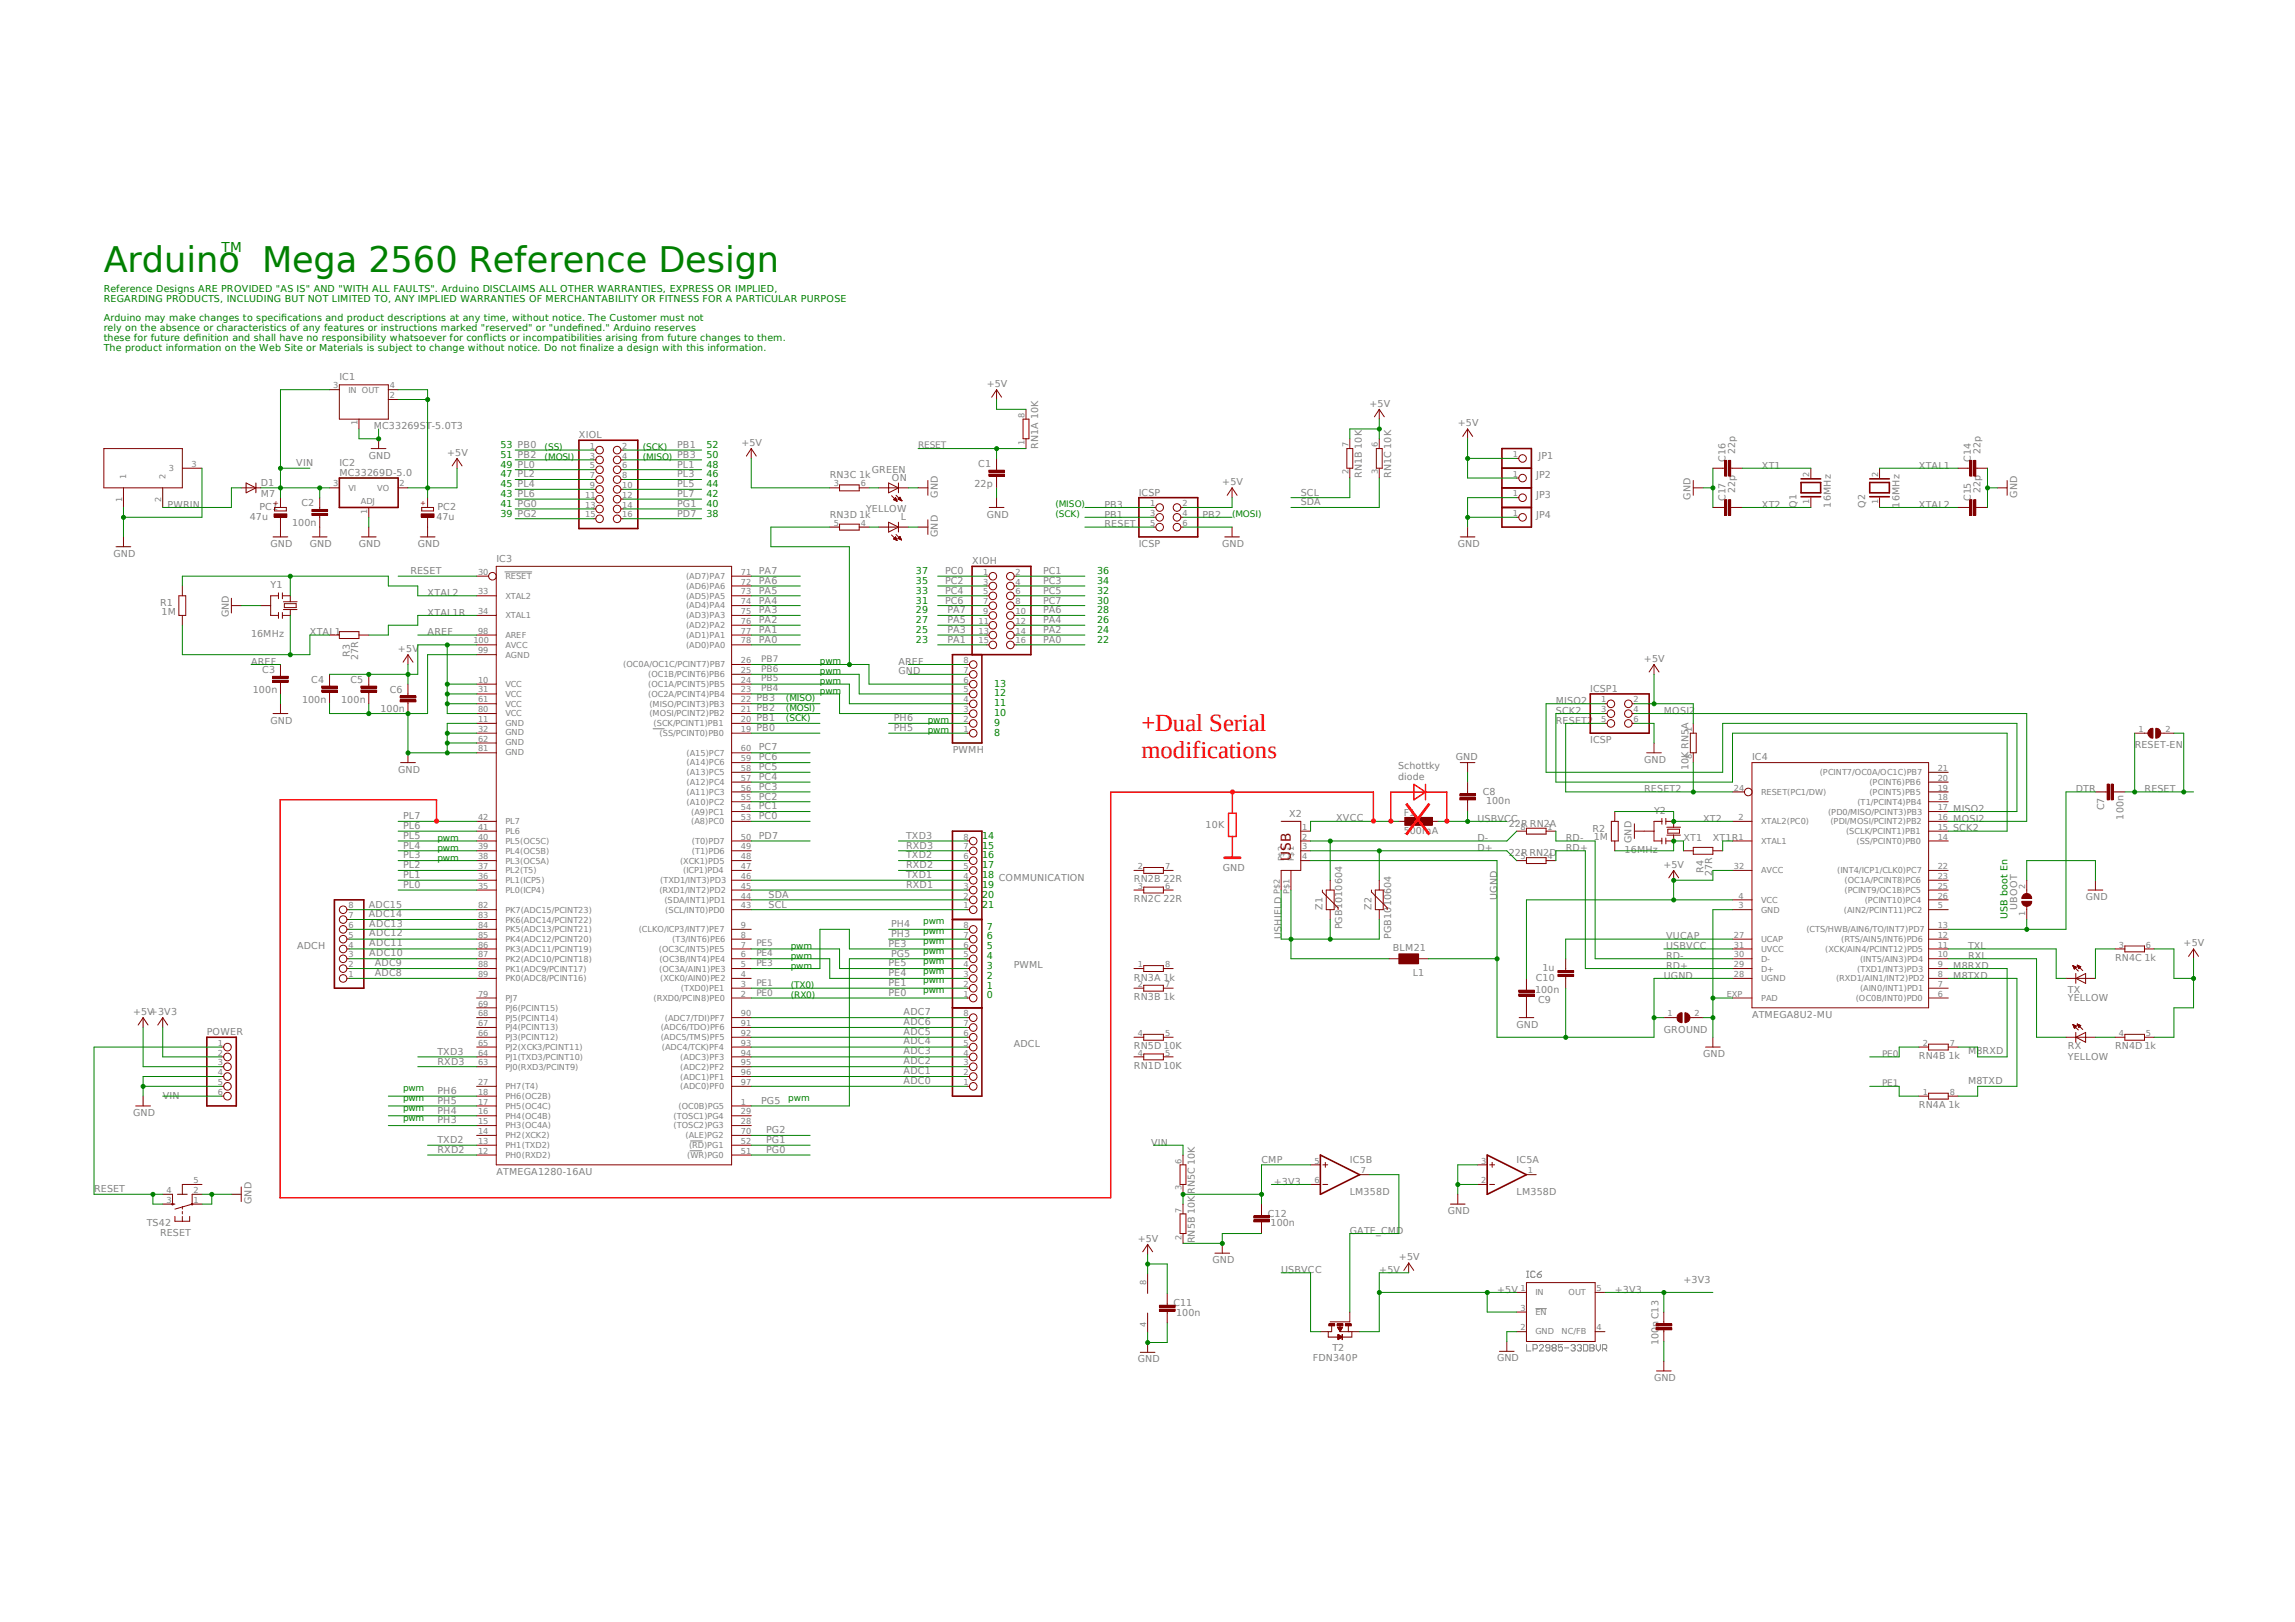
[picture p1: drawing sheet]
<svg xmlns="http://www.w3.org/2000/svg" width="297mm" height="210mm" viewBox="0 0 297 210" stroke-linecap="round" stroke-linejoin="round" font-family="sans-serif">
<defs><g id="words">
<text font-size="4.6" fill="#008000" x="13.4" y="35.2">Arduino Mega 2560 Reference Design</text>
<g font-size="3.2" fill="#f00">
<text x="147.7" y="94.6">+Dual Serial</text>
<text x="147.7" y="98.1">modifications</text>
</g>
<text font-size="1.8" fill="#008000" x="28.7" y="32.7">TM</text>
<text font-size="1.8" fill="#800000" x="167.1" y="111.4" transform="rotate(-90 167.1 111.4)">USB</text>
<g font-size="1.2" fill="#008000">
<text x="13.4" y="37.8">Reference Designs ARE PROVIDED &quot;AS IS&quot; AND &quot;WITH ALL FAULTS&quot;. Arduino DISCLAIMS ALL OTHER WARRANTIES, EXPRESS OR IMPLIED,</text>
<text x="13.4" y="41.6">Arduino may make changes to specif</text>
<text x="13.4" y="39.1">REGARDING PRODUCTS, INCLUDING BUT NOT LIMITED TO, ANY IMPLIED WARRANTIES OF MERCHANTABILITY OR FITNESS FOR A PARTICULAR PURPOSE</text>
<text x="36.4" y="41.6">ications and product descriptions at any time, without notice. The Customer must not</text>
<text x="13.4" y="42.9">rely on the absence or characteristics of any features or instructions marked &quot;reserved&quot; or &quot;undef</text>
<text x="13.4" y="44.1">these for future def</text>
<text x="13.4" y="45.4">The product information on the Web Site or Materials is subject to change without notice. Do not f</text>
<text x="25.3" y="44.1">inition and shall have no responsibility whatsoever for conf</text>
<text x="62.6" y="44.1">licts or incompatibilities arising from future changes to them.</text>
<text x="74.8" y="42.9">ined.&quot; Arduino reserves</text>
<text x="75" y="45.4">inalize a design with this information.</text>
<text x="64.8" y="59.2">51 PB2</text>
<text x="64.8" y="58">53 PB0</text>
<text x="70.5" y="58.2">(SS)</text>
<text x="70.5" y="59.5">(MOSI)</text>
<text x="83.2" y="58.2">(SCK)</text>
<text x="83.2" y="59.5">(MISO) PB3</text>
<text x="91.4" y="58">52</text>
<text x="91.4" y="59.2">50</text>
<text x="64.8" y="60.5">49 PL0</text>
<text x="64.8" y="61.8">47 PL2</text>
<text x="64.8" y="63">45 PL4</text>
<text x="64.8" y="64.3">43 PL6</text>
<text x="64.8" y="65.6">41 PG0</text>
<text x="91.4" y="60.5">48</text>
<text x="91.4" y="61.8">46</text>
<text x="91.4" y="63">44</text>
<text x="91.4" y="64.3">42</text>
<text x="91.4" y="65.6">40</text>
<text x="136.6" y="65.6">(MISO)</text>
<text x="64.8" y="66.9">39 PG2</text>
<text x="91.4" y="66.9">38</text>
<text x="136.6" y="66.9">(SCK)</text>
<text x="159.5" y="66.9">(MOSI)</text>
<text x="118.5" y="76.8">33</text>
<text x="118.5" y="75.6">35</text>
<text x="118.5" y="74.3">37</text>
<text x="142" y="76.8">32</text>
<text x="142" y="75.6">34</text>
<text x="142" y="74.3">36</text>
<text x="118.5" y="83.2">23</text>
<text x="118.5" y="81.9">25</text>
<text x="118.5" y="80.6">27</text>
<text x="118.5" y="79.4">29</text>
<text x="118.5" y="78.1">31</text>
<text x="142" y="83.2">22</text>
<text x="142" y="81.9">24</text>
<text x="142" y="80.6">26</text>
<text x="142" y="79.4">28</text>
<text x="142" y="78.1">30</text>
<text x="106.1" y="86">pwm</text>
<text x="106.1" y="87.2">pwm</text>
<text x="106.1" y="88.5">pwm</text>
<text x="106.1" y="89.8">pwm</text>
<text x="128.7" y="88.9">13</text>
<text x="101.7" y="90.7">(MISO)</text>
<text x="101.7" y="93.3">(SCK)</text>
<text x="101.7" y="92">(MOSI)</text>
<text x="120.1" y="93.6">pwm</text>
<text x="120.1" y="94.9">pwm</text>
<text x="128.7" y="95.2">8</text>
<text x="128.7" y="93.9">9</text>
<text x="128.7" y="92.7">10</text>
<text x="128.7" y="91.4">11</text>
<text x="128.7" y="90.1">12</text>
<text x="56.6" y="108.8">pwm</text>
<text x="56.6" y="110.1">pwm</text>
<text x="56.6" y="111.4">pwm</text>
<text x="127.1" y="109.8">15</text>
<text x="127.1" y="111.1">16</text>
<text x="127.1" y="112.4">17</text>
<text x="127.1" y="113.6">18</text>
<text x="127.1" y="108.6">14</text>
<text x="119.5" y="119.6">pwm</text>
<text x="127.1" y="114.9">19</text>
<text x="127.1" y="116.2">20</text>
<text x="127.1" y="117.4">21</text>
<text x="259.8" y="119" transform="rotate(-90 259.8 119)">USB boot En</text>
<text x="102.3" y="122.8">pwm</text>
<text x="102.3" y="124.1">pwm</text>
<text x="102.3" y="125.3">pwm</text>
<text x="119.5" y="120.9">pwm</text>
<text x="119.5" y="126">pwm</text>
<text x="119.5" y="122.2">pwm</text>
<text x="119.5" y="123.4">pwm</text>
<text x="119.5" y="124.7">pwm</text>
<text x="127.7" y="125.4">3</text>
<text x="127.7" y="124.1">4</text>
<text x="127.7" y="122.8">5</text>
<text x="127.7" y="121.6">6</text>
<text x="127.7" y="120.3">7</text>
<text x="102.3" y="127.9">(TX0)</text>
<text x="102.3" y="129.1">(RX0)</text>
<text x="119.5" y="127.3">pwm</text>
<text x="119.5" y="128.5">pwm</text>
<text x="127.7" y="129.2">0</text>
<text x="127.7" y="127.9">1</text>
<text x="127.7" y="126.7">2</text>
<text x="52.2" y="141.2">pwm</text>
<text x="52.2" y="142.5">pwm</text>
<text x="52.2" y="143.8">pwm</text>
<text x="102" y="142.5">pwm</text>
<text x="52.2" y="145">pwm</text>
</g>
<g font-size="1.2" fill="#808080">
<text x="43.9" y="49.2">IC1</text>
<text x="127.7" y="50.1">+5V</text>
<text x="177.2" y="52.6">+5V</text>
<text x="47.7" y="59.4">GND</text>
<text x="48.4" y="55.6">MC33269ST-5.0T3</text>
<text x="57.9" y="59">+5V</text>
<text x="74.9" y="56.7">XIOL</text>
<text x="87.6" y="58">PB1</text>
<text x="96" y="57.7">+5V</text>
<text x="118.8" y="58">RESET</text>
<text x="134.4" y="58.1" transform="rotate(-90 134.4 58.1)">RN1A 10K</text>
<text x="188.7" y="55.2">+5V</text>
<text x="199.1" y="59.4">JP1</text>
<text x="223.3" y="59.8" transform="rotate(-90 223.3 59.8)">C16</text>
<text x="224.6" y="58.8" transform="rotate(-90 224.6 58.8)">22p</text>
<text x="255.1" y="59.8" transform="rotate(-90 255.1 59.8)">C14</text>
<text x="256.3" y="58.8" transform="rotate(-90 256.3 58.8)">22p</text>
<text x="21.7" y="65.7">PWRIN</text>
<text x="33.6" y="66">PC1</text>
<text x="33.8" y="64.3">M7</text>
<text x="33.8" y="62.9">D1</text>
<text x="38.4" y="60.3">VIN</text>
<text x="39" y="65.5">C2</text>
<text x="43.9" y="61.6">MC33269D-5.0</text>
<text x="43.9" y="60.3">IC2</text>
<text x="56.6" y="66">PC2</text>
<text x="87.6" y="65.6">PG1</text>
<text x="87.6" y="60.5">PL1</text>
<text x="87.6" y="61.8">PL3</text>
<text x="87.6" y="63">PL5</text>
<text x="87.6" y="64.3">PL7</text>
<text x="107.4" y="61.9">RN3C 1k</text>
<text x="112.9" y="61.2">GREEN</text>
<text x="115.4" y="62.3">ON</text>
<text x="121.4" y="64.4" transform="rotate(-90 121.4 64.4)">GND</text>
<text x="126.1" y="63">22p</text>
<text x="126.6" y="60.4">C1</text>
<text x="143" y="65.7">PB3</text>
<text x="147.4" y="64.1">ICSP</text>
<text x="158.2" y="62.8">+5V</text>
<text x="168.4" y="65.4">SDA</text>
<text x="168.4" y="64.1">SCL</text>
<text x="176.2" y="61.9" transform="rotate(-90 176.2 61.9)">RN1B 10K</text>
<text x="180.1" y="61.9" transform="rotate(-90 180.1 61.9)">RN1C 10K</text>
<text x="198.8" y="61.9">JP2</text>
<text x="198.8" y="64.5">JP3</text>
<text x="218.8" y="64.7" transform="rotate(-90 218.8 64.7)">GND</text>
<text x="223.3" y="64.9" transform="rotate(-90 223.3 64.9)">C17</text>
<text x="224.6" y="63.9" transform="rotate(-90 224.6 63.9)">22p</text>
<text x="228" y="65.7">XT2</text>
<text x="228" y="60.6">XT1</text>
<text x="232.5" y="65.7" transform="rotate(-90 232.5 65.7)">Q1</text>
<text x="237" y="65.7" transform="rotate(-90 237 65.7)">16MHz</text>
<text x="241.4" y="65.7" transform="rotate(-90 241.4 65.7)">Q2</text>
<text x="245.9" y="65.7" transform="rotate(-90 245.9 65.7)">16MHz</text>
<text x="248.4" y="65.7">XTAL2</text>
<text x="248.4" y="60.6">XTAL1</text>
<text x="255.1" y="64.9" transform="rotate(-90 255.1 64.9)">C15</text>
<text x="256.3" y="63.9" transform="rotate(-90 256.3 63.9)">22p</text>
<text x="261.1" y="64.4" transform="rotate(-90 261.1 64.4)">GND</text>
<text x="32.4" y="67.2">47u</text>
<text x="35" y="70.8">GND</text>
<text x="37.8" y="68.1">100n</text>
<text x="40.1" y="70.8">GND</text>
<text x="46.5" y="70.8">GND</text>
<text x="54.1" y="70.8">GND</text>
<text x="56.5" y="67.2">47u</text>
<text x="87.6" y="66.9">PD7</text>
<text x="107.4" y="67">RN3D 1k</text>
<text x="112.1" y="66.3">YELLOW</text>
<text x="116.6" y="67.3">L</text>
<text x="121.4" y="69.5" transform="rotate(-90 121.4 69.5)">GND</text>
<text x="127.7" y="67">GND</text>
<text x="143" y="68.3">RESET</text>
<text x="143" y="67">PB1</text>
<text x="147.4" y="70.8">ICSP</text>
<text x="155.7" y="67">PB2</text>
<text x="158.2" y="70.8">GND</text>
<text x="188.7" y="70.8">GND</text>
<text x="198.8" y="67">JP4</text>
<text x="14.7" y="72.1">GND</text>
<text x="35" y="76.1">Y1</text>
<text x="53.1" y="74.3">RESET</text>
<text x="55.4" y="77.1">XTAL2</text>
<text x="64.2" y="72.7">IC3</text>
<text x="98.2" y="76.8">PA5</text>
<text x="98.2" y="75.6">PA6</text>
<text x="98.2" y="74.3">PA7</text>
<text x="122.3" y="74.3">PC0</text>
<text x="122.3" y="75.6">PC2</text>
<text x="122.3" y="76.8">PC4</text>
<text x="125.8" y="73">XIOH</text>
<text x="135" y="74.3">PC1</text>
<text x="135" y="75.6">PC3</text>
<text x="135" y="76.8">PC5</text>
<text x="20.7" y="78.5">R1</text>
<text x="20.9" y="79.6">1M</text>
<text x="29.6" y="79.9" transform="rotate(-90 29.6 79.9)">GND</text>
<text x="32.5" y="82.5">16MHz</text>
<text x="40.1" y="82.2">XTAL1</text>
<text x="55.4" y="82.2">AREF</text>
<text x="55.4" y="79.7">XTAL1R</text>
<text x="98.2" y="83.2">PA0</text>
<text x="98.2" y="81.9">PA1</text>
<text x="98.2" y="80.6">PA2</text>
<text x="98.2" y="79.4">PA3</text>
<text x="98.2" y="78.1">PA4</text>
<text x="122.3" y="78.1">PC6</text>
<text x="122.6" y="83.2">PA1</text>
<text x="122.6" y="81.9">PA3</text>
<text x="122.6" y="80.6">PA5</text>
<text x="122.6" y="79.4">PA7</text>
<text x="135" y="78.1">PC7</text>
<text x="135" y="83.2">PA0</text>
<text x="135" y="81.9">PA2</text>
<text x="135" y="80.6">PA4</text>
<text x="135" y="79.4">PA6</text>
<text x="32.5" y="86">AREF</text>
<text x="32.7" y="89.6">100n</text>
<text x="33.9" y="87.1">C3</text>
<text x="40.3" y="88.4">C4</text>
<text x="45.3" y="85.1" transform="rotate(-90 45.3 85.1)">R3</text>
<text x="45.4" y="88.4">C5</text>
<text x="46.4" y="85.4" transform="rotate(-90 46.4 85.4)">27R</text>
<text x="50.5" y="89.6">C6</text>
<text x="51.5" y="84.4">+5V</text>
<text x="98.5" y="88.2">PB5</text>
<text x="98.5" y="89.5">PB4</text>
<text x="98.5" y="86.9">PB6</text>
<text x="98.5" y="85.6">PB7</text>
<text x="116.3" y="87.3">GND</text>
<text x="116.3" y="86">AREF</text>
<text x="205.8" y="89.5">ICSP1</text>
<text x="212.8" y="85.6">+5V</text>
<text x="35" y="93.6">GND</text>
<text x="39.1" y="90.9">100n</text>
<text x="44.2" y="90.9">100n</text>
<text x="49.2" y="92.2">100n</text>
<text x="97.9" y="90.8">PB3</text>
<text x="97.9" y="92">PB2</text>
<text x="97.9" y="93.3">PB1</text>
<text x="97.9" y="94.6">PB0</text>
<text x="115.7" y="94.6">PH5</text>
<text x="115.7" y="93.3">PH6</text>
<text x="201.4" y="93.6">RESET2</text>
<text x="201.4" y="91.1">MISO2</text>
<text x="201.4" y="92.4">SCK2</text>
<text x="215.3" y="92.4">MOSI2</text>
<text x="51.5" y="100">GND</text>
<text x="98.2" y="100.9">PC4</text>
<text x="98.2" y="99.7">PC5</text>
<text x="98.2" y="98.4">PC6</text>
<text x="98.2" y="97.1">PC7</text>
<text x="123.3" y="97.4">PWMH</text>
<text x="180.9" y="99.5">Schottky</text>
<text x="180.9" y="100.9">diode</text>
<text x="188.4" y="98.3">GND</text>
<text x="205.8" y="96.2">ICSP</text>
<text x="212.8" y="98.7">GND</text>
<text x="218.6" y="99.6" transform="rotate(-90 218.6 99.6)">10K RN5A</text>
<text x="226.8" y="98.3">IC4</text>
<text x="276.3" y="96.8">RESET-EN</text>
<text x="52.2" y="107.3">PL6</text>
<text x="52.2" y="106">PL7</text>
<text x="98.2" y="106">PC0</text>
<text x="98.2" y="104.7">PC1</text>
<text x="98.2" y="103.5">PC2</text>
<text x="98.2" y="102.2">PC3</text>
<text x="156" y="107.2">10K</text>
<text x="166.8" y="105.7">X2</text>
<text x="172.9" y="106.2">XVCC</text>
<text x="181.7" y="108">500mA</text>
<text x="181.7" y="105.6">F1</text>
<text x="191.2" y="106.3">USBVCC</text>
<text x="191.9" y="102.8">C8</text>
<text x="192.3" y="104.1">100n</text>
<text x="195.3" y="107">22R RN2A</text>
<text x="206.1" y="107.7">R2</text>
<text x="212.8" y="102.5">RESET2</text>
<text x="214.1" y="105.3">Y2</text>
<text x="220.4" y="106.3">XT2</text>
<text x="252.8" y="105.1">MISO2</text>
<text x="252.8" y="106.3">MOSI2</text>
<text x="252.8" y="107.6">SCK2</text>
<text x="268.7" y="102.5">DTR</text>
<text x="272.3" y="104.9" transform="rotate(-90 272.3 104.9)">C7</text>
<text x="274.8" y="106" transform="rotate(-90 274.8 106)">100n</text>
<text x="277.6" y="102.5">RESET</text>
<text x="52.2" y="113.6">PL1</text>
<text x="52.2" y="112.4">PL2</text>
<text x="52.2" y="111.1">PL3</text>
<text x="52.2" y="109.8">PL4</text>
<text x="52.2" y="108.6">PL5</text>
<text x="98.2" y="108.6">PD7</text>
<text x="117.3" y="113.6">TXD1</text>
<text x="117.3" y="112.4">RXD2</text>
<text x="117.3" y="109.8">RXD3</text>
<text x="117.3" y="111.1">TXD2</text>
<text x="117.3" y="108.6">TXD3</text>
<text x="129.3" y="114">COMMUNICATION</text>
<text x="158.3" y="112.7">GND</text>
<text x="191.2" y="108.9">D-</text>
<text x="191.2" y="110.1">D+</text>
<text x="195.3" y="110.8">22R RN2D</text>
<text x="202.6" y="108.9">RD-</text>
<text x="202.6" y="110.1">RD+</text>
<text x="206.3" y="108.8">1M</text>
<text x="210.3" y="110.4">16MHz</text>
<text x="211.2" y="109.1" transform="rotate(-90 211.2 109.1)">GND</text>
<text x="215.3" y="112.3">+5V</text>
<text x="217.9" y="108.9">XT1</text>
<text x="220.5" y="113" transform="rotate(-90 220.5 113)">R4</text>
<text x="221.6" y="113.4" transform="rotate(-90 221.6 113.4)">27R</text>
<text x="221.7" y="108.9">XT1R</text>
<text x="47.7" y="118.7">ADC14</text>
<text x="47.7" y="117.4">ADC15</text>
<text x="47.8" y="119.9">ADC13</text>
<text x="52.2" y="114.9">PL0</text>
<text x="99.5" y="116.2">SDA</text>
<text x="99.5" y="117.4">SCL</text>
<text x="115.3" y="120">PH4</text>
<text x="117.3" y="114.9">RXD1</text>
<text x="146.8" y="114.2">RN2B 22R</text>
<text x="146.8" y="116.7">RN2C 22R</text>
<text x="171.2" y="117.7" transform="rotate(-90 171.2 117.7)">Z1</text>
<text x="177.5" y="117.7" transform="rotate(-90 177.5 117.7)">Z2</text>
<text x="193.8" y="116.4" transform="rotate(-90 193.8 116.4)">UGND</text>
<text x="261.1" y="117.7" transform="rotate(-90 261.1 117.7)">UBOOT</text>
<text x="270" y="116.5">GND</text>
<text x="38.4" y="122.8">ADCH</text>
<text x="47.8" y="123.7">ADC10</text>
<text x="47.8" y="122.4">ADC11</text>
<text x="47.8" y="121.2">ADC12</text>
<text x="48.5" y="125">ADC9</text>
<text x="97.9" y="122.5">PE5</text>
<text x="97.9" y="123.7">PE4</text>
<text x="97.9" y="125">PE3</text>
<text x="115" y="125.1">PE5</text>
<text x="115" y="122.5">PE3</text>
<text x="115.3" y="121.3">PH3</text>
<text x="115.3" y="123.8">PG5</text>
<text x="131.2" y="125.3">PWML</text>
<text x="165.8" y="121.5" transform="rotate(-90 165.8 121.5)">USHIELD</text>
<text x="173.7" y="120.3" transform="rotate(-90 173.7 120.3)">PGB1010604</text>
<text x="180.1" y="121.5" transform="rotate(-90 180.1 121.5)">PGB1010604</text>
<text x="180.3" y="123.1">BLM21</text>
<text x="199.6" y="125.6">1u</text>
<text x="215.6" y="122.8">USBVCC</text>
<text x="215.6" y="121.6">VUCAP</text>
<text x="215.6" y="124.1">RD-</text>
<text x="215.6" y="125.4">RD+</text>
<text x="252.8" y="125.4">M8RXD</text>
<text x="254.7" y="124.1">RXL</text>
<text x="254.7" y="122.8">TXL</text>
<text x="273.8" y="124.3">RN4C 1k</text>
<text x="282.6" y="122.4">+5V</text>
<text x="17.2" y="131.3">+5V+3V3</text>
<text x="48.5" y="126.3">ADC8</text>
<text x="97.9" y="127.6">PE1</text>
<text x="97.9" y="128.8">PE0</text>
<text x="115" y="126.3">PE4</text>
<text x="115" y="127.6">PE1</text>
<text x="115" y="128.9">PE0</text>
<text x="117" y="131.3">ADC7</text>
<text x="146.8" y="126.9">RN3A 1k</text>
<text x="146.8" y="129.4">RN3B 1k</text>
<text x="182.8" y="126.3">L1</text>
<text x="198.7" y="128.5">100n</text>
<text x="198.8" y="126.9">C10</text>
<text x="199.1" y="129.7">C9</text>
<text x="215.3" y="126.7">UGND</text>
<text x="226.8" y="131.7">ATMEGA8U2-MU</text>
<text x="252.8" y="126.7">M8TXD</text>
<text x="267.7" y="129.5">YELLOW</text>
<text x="267.7" y="128.4">TX</text>
<text x="26.8" y="134">POWER</text>
<text x="56.6" y="137.8">RXD3</text>
<text x="56.6" y="136.5">TXD3</text>
<text x="117" y="137.7">ADC2</text>
<text x="117" y="136.4">ADC3</text>
<text x="117" y="135.1">ADC4</text>
<text x="117" y="133.9">ADC5</text>
<text x="117" y="132.6">ADC6</text>
<text x="131.2" y="135.5">ADCL</text>
<text x="146.8" y="135.8">RN5D 10K</text>
<text x="196.3" y="133">GND</text>
<text x="215.3" y="133.6">GROUND</text>
<text x="220.4" y="136.8">GND</text>
<text x="243.6" y="136.8">PE0</text>
<text x="248.4" y="137">RN4B 1k</text>
<text x="254.7" y="136.4">M8RXD</text>
<text x="267.7" y="137.1">YELLOW</text>
<text x="267.7" y="135.7">RX</text>
<text x="273.8" y="135.8">RN4D 1k</text>
<text x="21.1" y="142.2">VIN</text>
<text x="56.6" y="142.8">PH5</text>
<text x="56.6" y="141.6">PH6</text>
<text x="98.5" y="142.8">PG5</text>
<text x="117" y="140.2">ADC0</text>
<text x="117" y="139">ADC1</text>
<text x="146.8" y="138.3">RN1D 10K</text>
<text x="243.6" y="140.6">PE1</text>
<text x="248.4" y="143.4">RN4A 1k</text>
<text x="254.7" y="140.2">M8TXD</text>
<text x="17.3" y="144.4">GND</text>
<text x="56.6" y="145.4">PH3</text>
<text x="56.6" y="144.1">PH4</text>
<text x="56.6" y="149.2">RXD2</text>
<text x="56.6" y="147.9">TXD2</text>
<text x="99.2" y="149.2">PG0</text>
<text x="99.2" y="147.9">PG1</text>
<text x="99.2" y="146.7">PG2</text>
<text x="149" y="148.2">VIN</text>
<text x="12.2" y="154.3">RESET</text>
<text x="32.5" y="155.8" transform="rotate(-90 32.5 155.8)">GND</text>
<text x="64.2" y="152.1">ATMEGA1280-16AU</text>
<text x="154.7" y="154.5" transform="rotate(-90 154.7 154.5)">RN5C 10K</text>
<text x="163.3" y="150.5">CMP</text>
<text x="164.8" y="153.3">+3V3</text>
<text x="174.7" y="154.6">LM358D</text>
<text x="174.7" y="150.5">IC5B</text>
<text x="196.3" y="154.6">LM358D</text>
<text x="196.3" y="150.5">IC5A</text>
<text x="19" y="158.6">TS42</text>
<text x="20.7" y="159.9">RESET</text>
<text x="147.3" y="160.7">+5V</text>
<text x="154.7" y="160.9" transform="rotate(-90 154.7 160.9)">RN5B 10K</text>
<text x="164.1" y="157.4">C12</text>
<text x="164.4" y="158.7">100n</text>
<text x="174.7" y="159.7">GATE_CMD</text>
<text x="187.4" y="157.1">GND</text>
<text x="156.9" y="163.5">GND</text>
<text x="165.8" y="164.8">USBVCC</text>
<text x="178.5" y="164.8">+5V</text>
<text x="181.1" y="163.1">+5V</text>
<text x="193.8" y="167.3">+5V</text>
<text x="209" y="167.3">+3V3</text>
<text x="217.9" y="166">+3V3</text>
<text x="151.9" y="169">C11</text>
<text x="152.2" y="170.3">100n</text>
<text x="214.7" y="171.7" transform="rotate(-90 214.7 171.7)">nC13</text>
<text x="147.3" y="176.3">GND</text>
<text x="169.9" y="176.1">FDN340P</text>
<text x="172.5" y="174.8">T2</text>
<text x="193.8" y="176.2">GND</text>
<text x="214.1" y="178.7">GND</text>
<text x="214.7" y="174.1" transform="rotate(-90 214.7 174.1)">100</text>
</g>
<g font-size="1.1" fill="#808080">
<text x="43.1" y="50.2">3</text>
<text x="45.1" y="50.8">IN OUT</text>
<text x="50.5" y="50.2">4</text>
<text x="50.5" y="51.5">2</text>
<text x="46.2" y="55" transform="rotate(-90 46.2 55)">1</text>
<text x="76.3" y="58.1">1</text>
<text x="76.3" y="59.3">3</text>
<text x="80.5" y="58.1">2</text>
<text x="80.5" y="59.3">4</text>
<text x="132.6" y="57.6" transform="rotate(-90 132.6 57.6)">1</text>
<text x="132.6" y="54.1" transform="rotate(-90 132.6 54.1)">8</text>
<text x="174.5" y="57.9" transform="rotate(-90 174.5 57.9)">7</text>
<text x="178.3" y="57.9" transform="rotate(-90 178.3 57.9)">6</text>
<text x="195.8" y="59.1">1</text>
<text x="15.8" y="64.9" transform="rotate(-90 15.8 64.9)">1</text>
<text x="16.3" y="62" transform="rotate(-90 16.3 62)">1</text>
<text x="20.9" y="64.9" transform="rotate(-90 20.9 64.9)">2</text>
<text x="21.4" y="62" transform="rotate(-90 21.4 62)">2</text>
<text x="21.8" y="61">3</text>
<text x="24.8" y="60.4">3</text>
<text x="43.1" y="62.9">3</text>
<text x="45.1" y="63.5">VI</text>
<text x="46.7" y="65.2">ADJ</text>
<text x="48.8" y="63.5">VO</text>
<text x="51.7" y="62.9">2</text>
<text x="75.7" y="64.4">11</text>
<text x="75.7" y="65.7">13</text>
<text x="76.3" y="60.6">5</text>
<text x="76.3" y="61.9">7</text>
<text x="76.3" y="63.2">9</text>
<text x="80.5" y="60.6">6</text>
<text x="80.5" y="61.9">8</text>
<text x="80.5" y="63.2">10</text>
<text x="80.5" y="64.4">12</text>
<text x="80.5" y="65.7">14</text>
<text x="107.9" y="62.9">3</text>
<text x="111.4" y="62.9">6</text>
<text x="148.8" y="65.5">1</text>
<text x="153" y="65.5">2</text>
<text x="174.5" y="61.4" transform="rotate(-90 174.5 61.4)">2</text>
<text x="178.3" y="61.4" transform="rotate(-90 178.3 61.4)">3</text>
<text x="195.8" y="61.7">1</text>
<text x="195.8" y="64.2">1</text>
<text x="234.2" y="65.2" transform="rotate(-90 234.2 65.2)">1</text>
<text x="234.2" y="61.7" transform="rotate(-90 234.2 61.7)">2</text>
<text x="243.1" y="65.2" transform="rotate(-90 243.1 65.2)">1</text>
<text x="243.1" y="61.7" transform="rotate(-90 243.1 61.7)">2</text>
<text x="47.5" y="66.5" transform="rotate(-90 47.5 66.5)">1</text>
<text x="75.7" y="67">15</text>
<text x="80.5" y="67">16</text>
<text x="107.9" y="68">5</text>
<text x="111.4" y="68">4</text>
<text x="148.8" y="66.8">3</text>
<text x="148.8" y="68">5</text>
<text x="153" y="66.8">4</text>
<text x="153" y="68">6</text>
<text x="195.8" y="66.8">1</text>
<text x="61.9" y="74.4">30</text>
<text x="61.9" y="76.9">33</text>
<text x="65.4" y="74.9">RESET</text>
<text x="65.4" y="77.5">XTAL2</text>
<text x="88.8" y="77.5">(AD5)PA5</text>
<text x="88.8" y="76.2">(AD6)PA6</text>
<text x="88.8" y="74.9">(AD7)PA7</text>
<text x="95.9" y="76.9">73</text>
<text x="95.9" y="75.6">72</text>
<text x="95.9" y="74.4">71</text>
<text x="127.3" y="74.4">1</text>
<text x="127.3" y="75.6">3</text>
<text x="127.3" y="76.9">5</text>
<text x="131.4" y="74.4">2</text>
<text x="131.4" y="75.6">4</text>
<text x="131.4" y="76.9">6</text>
<text x="61.3" y="83.3">100</text>
<text x="61.9" y="82">98</text>
<text x="61.9" y="79.5">34</text>
<text x="65.4" y="82.6">AREF</text>
<text x="65.4" y="83.8">AVCC</text>
<text x="65.4" y="80">XTAL1</text>
<text x="88.8" y="83.8">(AD0)PA0</text>
<text x="88.8" y="82.6">(AD1)PA1</text>
<text x="88.8" y="81.3">(AD2)PA2</text>
<text x="88.8" y="80">(AD3)PA3</text>
<text x="88.8" y="78.7">(AD4)PA4</text>
<text x="95.9" y="83.3">78</text>
<text x="95.9" y="82">77</text>
<text x="95.9" y="80.7">76</text>
<text x="95.9" y="79.5">75</text>
<text x="95.9" y="78.2">74</text>
<text x="126.7" y="80.7">11</text>
<text x="126.7" y="82">13</text>
<text x="126.7" y="83.3">15</text>
<text x="127.3" y="78.2">7</text>
<text x="127.3" y="79.5">9</text>
<text x="131.4" y="78.2">8</text>
<text x="131.4" y="79.5">10</text>
<text x="131.4" y="80.7">12</text>
<text x="131.4" y="82">14</text>
<text x="131.4" y="83.3">16</text>
<text x="61.9" y="84.5">99</text>
<text x="61.9" y="88.3">10</text>
<text x="61.9" y="89.6">31</text>
<text x="65.4" y="85.1">AGND</text>
<text x="65.4" y="88.9">VCC</text>
<text x="80.6" y="86.4">(OC0A/OC1C/PCINT7)PB7</text>
<text x="83.9" y="88.9">(OC1A/PCINT5)PB5</text>
<text x="83.9" y="87.6">(OC1B/PCINT6)PB6</text>
<text x="95.9" y="85.8">26</text>
<text x="95.9" y="88.3">24</text>
<text x="95.9" y="87.1">25</text>
<text x="95.9" y="89.6">23</text>
<text x="124.7" y="89.6">5</text>
<text x="124.7" y="88.3">6</text>
<text x="124.7" y="87.1">7</text>
<text x="124.7" y="85.8">8</text>
<text x="61.9" y="93.4">11</text>
<text x="61.9" y="94.7">32</text>
<text x="61.9" y="96">62</text>
<text x="61.9" y="90.9">61</text>
<text x="61.9" y="92.2">80</text>
<text x="65.4" y="94">GND</text>
<text x="65.4" y="95.1">GND</text>
<text x="65.4" y="91.4">VCC</text>
<text x="65.4" y="90.2">VCC</text>
<text x="65.4" y="92.7">VCC</text>
<text x="83.9" y="90.2">(OC2A/PCINT4)PB4</text>
<text x="84.1" y="91.4">(MISO/PCINT3)PB3</text>
<text x="84.1" y="92.7">(MOSI/PCINT2)PB2</text>
<text x="84.6" y="94">(SCK/PCINT1)PB1</text>
<text x="85.4" y="95.3">(SS/PCINT0)PB0</text>
<text x="95.9" y="90.9">22</text>
<text x="95.9" y="92.2">21</text>
<text x="95.9" y="93.4">20</text>
<text x="95.9" y="94.7">19</text>
<text x="124.7" y="94.7">1</text>
<text x="124.7" y="93.4">2</text>
<text x="124.7" y="92.2">3</text>
<text x="124.7" y="90.9">4</text>
<text x="207.2" y="90.9">1</text>
<text x="207.2" y="92.2">3</text>
<text x="207.2" y="93.4">5</text>
<text x="211.4" y="90.9">2</text>
<text x="211.4" y="92.2">4</text>
<text x="211.4" y="93.4">6</text>
<text x="219" y="94.7" transform="rotate(-90 219 94.7)">1</text>
<text x="276.8" y="94.7">1</text>
<text x="280.3" y="94.7">2</text>
<text x="61.9" y="97.2">81</text>
<text x="65.4" y="96.4">GND</text>
<text x="65.4" y="97.6">GND</text>
<text x="88.9" y="101.6">(A12)PC4</text>
<text x="88.9" y="100.3">(A13)PC5</text>
<text x="88.9" y="99.1">(A14)PC6</text>
<text x="88.9" y="97.8">(A15)PC7</text>
<text x="95.9" y="101">57</text>
<text x="95.9" y="99.8">58</text>
<text x="95.9" y="98.5">59</text>
<text x="95.9" y="97.2">60</text>
<text x="219" y="98.2" transform="rotate(-90 219 98.2)">8</text>
<text x="235.6" y="100.3">(PCINT7/OC0A/OC1C)PB7</text>
<text x="242" y="101.6">(PCINT6)PB6</text>
<text x="250.8" y="101">20</text>
<text x="250.8" y="99.8">21</text>
<text x="61.9" y="107.4">41</text>
<text x="61.9" y="106.1">42</text>
<text x="65.4" y="108">PL6</text>
<text x="65.4" y="106.7">PL7</text>
<text x="88.9" y="104.1">(A10)PC2</text>
<text x="88.9" y="102.9">(A11)PC3</text>
<text x="89.5" y="106.7">(A8)PC0</text>
<text x="89.5" y="105.4">(A9)PC1</text>
<text x="95.9" y="106.1">53</text>
<text x="95.9" y="104.9">54</text>
<text x="95.9" y="103.6">55</text>
<text x="95.9" y="102.3">56</text>
<text x="168.5" y="107.4">1</text>
<text x="196.8" y="107.4">8</text>
<text x="200.3" y="107.4">1</text>
<text x="224.4" y="102.3">24</text>
<text x="225" y="106.1">2</text>
<text x="227.9" y="106.7">XTAL2(PC0)</text>
<text x="227.9" y="102.9">RESET(PC1/DW)</text>
<text x="236.6" y="105.4">(PD0/MISO/PCINT3)PB3</text>
<text x="236.9" y="106.7">(PDI/MOSI/PCINT2)PB2</text>
<text x="238.9" y="108">(SCLK/PCINT1)PB1</text>
<text x="240.4" y="104.1">(T1/PCINT4)PB4</text>
<text x="242" y="102.9">(PCINT5)PB5</text>
<text x="250.8" y="102.3">19</text>
<text x="250.8" y="103.6">18</text>
<text x="250.8" y="104.9">17</text>
<text x="250.8" y="106.1">16</text>
<text x="250.8" y="107.4">15</text>
<text x="61.9" y="113.7">36</text>
<text x="61.9" y="112.5">37</text>
<text x="61.9" y="111.2">38</text>
<text x="61.9" y="109.9">39</text>
<text x="61.9" y="108.7">40</text>
<text x="65.4" y="113">PL2(T5)</text>
<text x="65.4" y="111.8">PL3(OC5A)</text>
<text x="65.4" y="110.5">PL4(OC5B)</text>
<text x="65.4" y="109.2">PL5(OC5C)</text>
<text x="88" y="111.8">(XCK1)PD5</text>
<text x="88.4" y="113">(ICP1)PD4</text>
<text x="89.5" y="109.2">(T0)PD7</text>
<text x="89.5" y="110.5">(T1)PD6</text>
<text x="95.9" y="112.5">47</text>
<text x="95.9" y="108.7">50</text>
<text x="95.9" y="109.9">49</text>
<text x="95.9" y="113.7">46</text>
<text x="95.9" y="111.2">48</text>
<text x="124.7" y="113.7">4</text>
<text x="124.7" y="112.5">5</text>
<text x="124.7" y="111.2">6</text>
<text x="124.7" y="109.9">7</text>
<text x="124.7" y="108.7">8</text>
<text x="147.3" y="112.5">2</text>
<text x="150.8" y="112.5">7</text>
<text x="166.2" y="111.5" transform="rotate(-90 166.2 111.5)">P$2</text>
<text x="167.5" y="111.5" transform="rotate(-90 167.5 111.5)">P$1</text>
<text x="168.5" y="108.7">2</text>
<text x="168.5" y="109.9">3</text>
<text x="168.5" y="111.2">4</text>
<text x="196.8" y="111.2">5</text>
<text x="200.3" y="111.2">4</text>
<text x="224.4" y="112.5">32</text>
<text x="225" y="108.7">1</text>
<text x="227.9" y="113">AVCC</text>
<text x="227.9" y="109.2">XTAL1</text>
<text x="237.8" y="113">(INT4/ICP1/CLK0)PC7</text>
<text x="240.3" y="109.2">(SS/PCINT0)PB0</text>
<text x="250.8" y="112.5">22</text>
<text x="250.8" y="113.7">23</text>
<text x="250.8" y="108.7">14</text>
<text x="45.1" y="118.8">7</text>
<text x="45.1" y="117.6">8</text>
<text x="61.9" y="118.8">83</text>
<text x="61.9" y="117.6">82</text>
<text x="61.9" y="115">35</text>
<text x="65.4" y="119.4">PK6(ADC14/PCINT22)</text>
<text x="65.4" y="118.1">PK7(ADC15/PCINT23)</text>
<text x="65.4" y="115.6">PL0(ICP4)</text>
<text x="65.4" y="114.3">PL1(ICP5)</text>
<text x="85.3" y="115.6">(RXD1/INT2)PD2</text>
<text x="85.4" y="114.3">(TXD1/INT3)PD3</text>
<text x="86" y="116.8">(SDA/INT1)PD1</text>
<text x="86.1" y="118.1">(SCL/INT0)PD0</text>
<text x="95.9" y="115">45</text>
<text x="95.9" y="117.6">43</text>
<text x="95.9" y="116.3">44</text>
<text x="124.7" y="117.6">1</text>
<text x="124.7" y="116.3">2</text>
<text x="124.7" y="115">3</text>
<text x="147.3" y="115">3</text>
<text x="150.8" y="115">6</text>
<text x="165.6" y="115.7" transform="rotate(-90 165.6 115.7)">P$2</text>
<text x="166.9" y="115.7" transform="rotate(-90 166.9 115.7)">P$1</text>
<text x="225" y="117.6">3</text>
<text x="225" y="116.3">4</text>
<text x="227.9" y="118.1">GND</text>
<text x="227.9" y="116.8">VCC</text>
<text x="238.6" y="118.1">(AIN2/PCINT11)PC2</text>
<text x="238.7" y="115.6">(PCINT9/OC1B)PC5</text>
<text x="238.7" y="114.3">(OC1A/PCINT8)PC6</text>
<text x="241.3" y="116.8">(PCINT10)PC4</text>
<text x="250.8" y="115">25</text>
<text x="250.8" y="116.3">26</text>
<text x="250.8" y="117.6">5</text>
<text x="262.1" y="118.5" transform="rotate(-90 262.1 118.5)">1</text>
<text x="262.1" y="115" transform="rotate(-90 262.1 115)">2</text>
<text x="45.1" y="125.2">2</text>
<text x="45.1" y="123.9">3</text>
<text x="45.1" y="122.6">4</text>
<text x="45.1" y="121.4">5</text>
<text x="45.1" y="120.1">6</text>
<text x="61.9" y="125.2">88</text>
<text x="61.9" y="123.9">87</text>
<text x="61.9" y="122.6">86</text>
<text x="61.9" y="121.4">85</text>
<text x="61.9" y="120.1">84</text>
<text x="65.4" y="125.7">PK1(ADC9/PCINT17)</text>
<text x="65.4" y="124.5">PK2(ADC10/PCINT18)</text>
<text x="65.4" y="123.2">PK3(ADC11/PCINT19)</text>
<text x="65.4" y="121.9">PK4(ADC12/PCINT20)</text>
<text x="65.4" y="120.7">PK5(ADC13/PCINT21)</text>
<text x="82.7" y="120.7">(CLKO/ICP3/INT7)PE7</text>
<text x="85.3" y="123.2">(OC3C/INT5)PE5</text>
<text x="85.3" y="125.7">(OC3A/AIN1)PE3</text>
<text x="85.3" y="124.5">(OC3B/INT4)PE4</text>
<text x="87" y="121.9">(T3/INT6)PE6</text>
<text x="95.9" y="120.1">9</text>
<text x="95.9" y="125.2">5</text>
<text x="95.9" y="123.9">6</text>
<text x="95.9" y="122.6">7</text>
<text x="95.9" y="121.4">8</text>
<text x="124.7" y="125.2">4</text>
<text x="124.7" y="123.9">5</text>
<text x="124.7" y="122.6">6</text>
<text x="124.7" y="121.4">7</text>
<text x="124.7" y="120.1">8</text>
<text x="147.3" y="125.2">1</text>
<text x="150.8" y="125.2">8</text>
<text x="224.4" y="122.6">31</text>
<text x="224.4" y="121.4">27</text>
<text x="224.4" y="123.9">30</text>
<text x="224.4" y="125.2">29</text>
<text x="227.9" y="123.2">UVCC</text>
<text x="227.9" y="121.9">UCAP</text>
<text x="227.9" y="124.5">D-</text>
<text x="227.9" y="125.7">D+</text>
<text x="233.8" y="120.7">(CTS/HWB/AIN6/TO/INT7)PD7</text>
<text x="236.2" y="123.2">(XCK/AIN4/PCINT12)PD5</text>
<text x="238.3" y="121.9">(RTS/AIN5/INT6)PD6</text>
<text x="240.4" y="125.7">(TXD1/INT3)PD3</text>
<text x="240.7" y="124.5">(INT5/AIN3)PD4</text>
<text x="250.8" y="120.1">13</text>
<text x="250.8" y="121.4">12</text>
<text x="250.8" y="122.6">11</text>
<text x="250.8" y="123.9">10</text>
<text x="250.8" y="125.2">9</text>
<text x="274.3" y="122.6">3</text>
<text x="277.7" y="122.6">6</text>
<text x="45.1" y="126.4">1</text>
<text x="61.9" y="131.5">68</text>
<text x="61.9" y="130.3">69</text>
<text x="61.9" y="129">79</text>
<text x="61.9" y="126.4">89</text>
<text x="65.4" y="130.8">PJ6(PCINT15)</text>
<text x="65.4" y="129.5">PJ7</text>
<text x="65.4" y="127">PK0(ADC8/PCINT16)</text>
<text x="84.6" y="129.5">(RXD0/PCIN8)PE0</text>
<text x="85.4" y="127">(XCK0/AIN0)PE2</text>
<text x="88.1" y="128.3">(TXD0)PE1</text>
<text x="95.9" y="131.5">90</text>
<text x="95.9" y="129">2</text>
<text x="95.9" y="127.7">3</text>
<text x="95.9" y="126.4">4</text>
<text x="124.7" y="129">1</text>
<text x="124.7" y="127.7">2</text>
<text x="124.7" y="126.4">3</text>
<text x="124.7" y="131.5">8</text>
<text x="147.3" y="127.7">2</text>
<text x="150.8" y="127.7">7</text>
<text x="215.8" y="131.5">1</text>
<text x="219.3" y="131.5">2</text>
<text x="223.5" y="129">EXP</text>
<text x="224.4" y="126.4">28</text>
<text x="227.9" y="127">UGND</text>
<text x="227.9" y="129.5">PAD</text>
<text x="237.6" y="127">(RXD1/AIN1/INT2)PD2</text>
<text x="240.2" y="129.5">(OC0B/INT0)PD0</text>
<text x="240.7" y="128.3">(AIN0/INT1)PD1</text>
<text x="250.8" y="126.4">8</text>
<text x="250.8" y="127.7">7</text>
<text x="250.8" y="129">6</text>
<text x="28.2" y="135.3">1</text>
<text x="28.2" y="136.6">2</text>
<text x="28.2" y="137.9">3</text>
<text x="61.9" y="137.9">63</text>
<text x="61.9" y="136.6">64</text>
<text x="61.9" y="135.3">65</text>
<text x="61.9" y="134.1">66</text>
<text x="61.9" y="132.8">67</text>
<text x="65.4" y="137.2">PJ1(TXD3/PCINT10)</text>
<text x="65.4" y="135.9">PJ2(XCK3/PCINT11)</text>
<text x="65.4" y="134.6">PJ3(PCINT12)</text>
<text x="65.4" y="133.4">PJ4(PCINT13)</text>
<text x="65.4" y="132.1">PJ5(PCINT14)</text>
<text x="85.5" y="134.6">(ADC5/TMS)PF5</text>
<text x="85.5" y="133.4">(ADC6/TDO)PF6</text>
<text x="85.6" y="135.9">(ADC4/TCK)PF4</text>
<text x="86" y="132.1">(ADC7/TDI)PF7</text>
<text x="88.1" y="137.2">(ADC3)PF3</text>
<text x="95.9" y="137.9">95</text>
<text x="95.9" y="136.6">94</text>
<text x="95.9" y="135.3">93</text>
<text x="95.9" y="134.1">92</text>
<text x="95.9" y="132.8">91</text>
<text x="124.7" y="137.9">3</text>
<text x="124.7" y="136.6">4</text>
<text x="124.7" y="135.3">5</text>
<text x="124.7" y="134.1">6</text>
<text x="124.7" y="132.8">7</text>
<text x="147.3" y="134.1">4</text>
<text x="147.3" y="136.6">4</text>
<text x="150.8" y="134.1">5</text>
<text x="150.8" y="136.6">5</text>
<text x="248.9" y="135.3">2</text>
<text x="252.3" y="135.3">7</text>
<text x="274.3" y="134.1">4</text>
<text x="277.7" y="134.1">5</text>
<text x="28.2" y="139.1">4</text>
<text x="28.2" y="140.4">5</text>
<text x="28.2" y="141.7">6</text>
<text x="61.9" y="143">17</text>
<text x="61.9" y="141.7">18</text>
<text x="61.9" y="140.4">27</text>
<text x="65.4" y="143.5">PH5(OC4C)</text>
<text x="65.4" y="142.2">PH6(OC2B)</text>
<text x="65.4" y="141">PH7(T4)</text>
<text x="65.4" y="138.4">PJ0(RXD3/PCINT9)</text>
<text x="87.8" y="143.5">(OC0B)PG5</text>
<text x="88.1" y="141">(ADC0)PF0</text>
<text x="88.1" y="139.7">(ADC1)PF1</text>
<text x="88.1" y="138.4">(ADC2)PF2</text>
<text x="95.9" y="140.4">97</text>
<text x="95.9" y="139.1">96</text>
<text x="95.9" y="143">1</text>
<text x="124.7" y="140.4">1</text>
<text x="124.7" y="139.1">2</text>
<text x="248.9" y="141.7">1</text>
<text x="252.3" y="141.7">8</text>
<text x="61.9" y="149.3">12</text>
<text x="61.9" y="148">13</text>
<text x="61.9" y="146.8">14</text>
<text x="61.9" y="145.5">15</text>
<text x="61.9" y="144.2">16</text>
<text x="65.4" y="149.8">PH0(RXD2)</text>
<text x="65.4" y="148.6">PH1(TXD2)</text>
<text x="65.4" y="147.3">PH2(XCK2)</text>
<text x="65.4" y="146">PH3(OC4A)</text>
<text x="65.4" y="144.8">PH4(OC4B)</text>
<text x="87.2" y="144.8">(TOSC1)PG4</text>
<text x="87.2" y="146">(TOSC2)PG3</text>
<text x="88.7" y="147.3">(ALE)PG2</text>
<text x="88.9" y="149.8">(WR)PG0</text>
<text x="89.2" y="148.6">(RD)PG1</text>
<text x="95.9" y="146.8">70</text>
<text x="95.9" y="148">52</text>
<text x="95.9" y="144.2">29</text>
<text x="95.9" y="145.5">28</text>
<text x="95.9" y="149.3">51</text>
<text x="21.6" y="155.7">3</text>
<text x="21.6" y="154.4">4</text>
<text x="25.1" y="155.7">1</text>
<text x="25.1" y="154.4">2</text>
<text x="25.1" y="153.1">5</text>
<text x="152.9" y="154.1" transform="rotate(-90 152.9 154.1)">3</text>
<text x="152.9" y="150.6" transform="rotate(-90 152.9 150.6)">6</text>
<text x="170.1" y="153.1">6</text>
<text x="170.1" y="150.6">5</text>
<text x="176.1" y="151.8">7</text>
<text x="191.7" y="153.1">2</text>
<text x="191.7" y="150.6">3</text>
<text x="197.7" y="151.8">1</text>
<text x="152.9" y="160.4" transform="rotate(-90 152.9 160.4)">2</text>
<text x="152.9" y="156.9" transform="rotate(-90 152.9 156.9)">7</text>
<text x="148.3" y="166.2" transform="rotate(-90 148.3 166.2)">8</text>
<text x="196.8" y="167.1">1</text>
<text x="198.7" y="167.6">IN</text>
<text x="203" y="167.6">OUT</text>
<text x="206.6" y="167.1">5</text>
<text x="148.3" y="171.7" transform="rotate(-90 148.3 171.7)">4</text>
<text x="196.8" y="169.6">3</text>
<text x="196.8" y="172.2">2</text>
<text x="198.7" y="170.1">EN</text>
<text x="198.7" y="172.7">GND</text>
<text x="202.1" y="172.7">NC/FB</text>
<text x="206.6" y="172.2">4</text>
</g>
<g font-size=".9" fill="#800000">
<text x="36" y="65.5" transform="rotate(-90 36 65.5)">+</text>
<text x="55" y="65.5" transform="rotate(-90 55 65.5)">+</text>
</g>
</g></defs>
<g fill="none" stroke="#808080" stroke-width=".13">
<path d="M65.3 74h3.5M84.5 94.3h1.5M89.3 148.9h1.5M89.4 147.6h1.5M197.6 174v.8h.5M197.6 165.3h.3M197.6 164.5h.3M197.7 164.5v.8M198.7 164.6l-.2-.1h-.2l-.2 .1v.6l.2 .1h.2l.2-.1M198.7 169.3h1.5M199 174.2v.2l-.2 .2-.4-.1M199 174.2l-.2-.2h-.4v.8"/>
<path d="M199.2 174.8h.6M199.2 164.6l-.2 .3M199.4 174h.2l.2 .2M199.4 174l-.2 .2M199.5 165v.2l-.1 .1h-.3l-.1-.1v-.3h.4l.1 .1M199.5 164.5l-.3 .1M199.8 174.2v.1l-.6 .5M200 174.2l.2-.2h.3l.1 .2M200 174.7l.2 .1M200 174.2l.2 .2h.4M200.2 174.8h.3M200.6 174.2v.5"/>
<path d="M200.6 174.7l-.1 .1M200.9 174.2l.1 .2-.1 .1v.2l.1 .1M201 174.8h.3M201 174h.3l.1 .2M201 174.4h.3M201 174l-.1 .2M201.3 174.4l.1 .1-.1 .3M201.4 174.2l-.1 .2M201.7 174.7l.1 .1M201.8 174.8h.3M202.2 174h-.5v.4l.4-.1 .1 .1v.3l-.1 .1M202.5 174.4h.5"/>
<path d="M203.3 174.7l.2 .1M203.5 174.8h.2M203.5 174h.2l.2 .2M203.5 174l-.2 .2M203.6 174.4h.1M203.7 174.4l.2 .1-.2 .3M203.9 174.2l-.2 .2M204.1 174.2l.2-.2h.3l.1 .2M204.1 174.7l.2 .1M204.3 174.8h.3M204.4 174.4h.2M204.6 174.4l.1 .1-.1 .3"/>
<path d="M204.7 174.2l-.1 .2M205.5 174.2v.5M205.5 174.2l-.1-.2h-.4v.8h.4M205.5 174.7l-.1 .1M205.8 174.4h.4M206.2 174.4l.1 .1-.1 .3M206.3 174.2l-.1 .2M206.3 174.2l-.1-.2h-.4v.8h.4M206.6 174v.5l.3 .4 .3-.4-.1-.5M207.7 174.5l.3 .4M208 174.2v.2l-.2 .1h-.4M208 174.2l-.2-.2h-.4v.8"/>
</g>
<g fill="none" stroke="#800000" stroke-width=".13">
<path d="M35.5 65.7h1.6v.4h-1.6zM36.3 64.4v1.3M36.3 66.9v1.3M40.4 69.5h1.9M41.4 68.2v1.3M46.8 69.5h1.9M47.7 68.2v1.3M149.3 65.7h.3M149.3 66.9h.3M149.3 68.2h.3M152.8 65.7h.3M152.8 66.9h.3"/>
<path d="M152.8 68.2h.3M158.5 69.5h1.9M159.5 68.2v1.3M159.5 63.1l-.7 1M160.1 64.1l-.6-1v1.3M51.8 98.7h2M52.8 84.7v1.3M52.8 97.4v1.3M52.8 84.7l.7 1M52.8 84.7l-.6 1M125.2 94.9h.2M125.2 93.6h.2"/>
<path d="M125.2 92.3h.2M125.2 91.1h.2M125.2 89.8h.2M125.2 88.5h.2M125.2 87.3h.2M125.2 86h.2M18.5 131.7l-.6 1M19.2 132.7l-.7-1v1.3M125.2 129.1h.2M125.2 127.9h.2M125.2 126.6h.2M125.2 125.3h.2"/>
<path d="M125.2 124.1h.2M125.2 122.8h.2M125.2 121.5h.2M125.2 120.3h.2M17.6 143.1h1.9M18.5 141.8v1.3"/>
<circle cx="150.1" cy="65.7" r=".49"/>
<circle cx="150.1" cy="68.2" r=".49"/>
<circle cx="150.1" cy="66.9" r=".49"/>
<circle cx="152.3" cy="65.7" r=".49"/>
<circle cx="152.3" cy="68.2" r=".49"/>
<circle cx="152.3" cy="66.9" r=".49"/>
<circle cx="126" cy="86" r=".49"/>
<circle cx="126" cy="93.6" r=".49"/>
<circle cx="126" cy="89.8" r=".49"/>
<circle cx="126" cy="88.5" r=".49"/>
<circle cx="126" cy="87.3" r=".49"/>
<circle cx="126" cy="94.9" r=".49"/>
<circle cx="126" cy="91.1" r=".49"/>
<circle cx="126" cy="92.3" r=".49"/>
<circle cx="126" cy="126.6" r=".49"/>
<circle cx="126" cy="122.8" r=".49"/>
<circle cx="126" cy="121.5" r=".49"/>
<circle cx="126" cy="120.3" r=".49"/>
<circle cx="126" cy="127.9" r=".49"/>
<circle cx="126" cy="124.1" r=".49"/>
<circle cx="126" cy="125.3" r=".49"/>
<circle cx="126" cy="129.2" r=".49"/>
</g>
<path d="M147.4 64.4h7.6v5.1h-7.6zM123.3 84.7h3.8v11.4h-3.8zM123.3 119h3.8v11.4h-3.8z" fill="none" stroke="#800000" stroke-width=".21"/>
<path d="M35.5 66.5h1.6v.4h-1.6z" fill-rule="evenodd" fill="#800000"/>
<path d="M35.5 66.5h1.6v.4h-1.6zM54.6 65.7h1.5v.4h-1.5zM55.3 64.4v1.3M55.3 66.9v1.3" fill="none" stroke="#800000" stroke-width=".13"/>
<path d="M54.5 66.5h1.7v.4h-1.7z" fill-rule="evenodd" fill="#800000"/>
<g fill="none" stroke="#800000" stroke-width=".13">
<path d="M15 70.7h1.9M16 69.5v1.2M35.3 69.5h2M36.3 68.2v1.3M54.4 69.5h1.9M54.5 66.5h1.7v.4h-1.7zM55.3 68.2v1.3M113.7 63.1h3.9M115 62.5l1.3 .6-1.3 .7zM115.4 64.2l.7 .7M115.7 64.7l.4 .2M115.7 64.7l.2-.3 .2 .5"/>
<path d="M115.7 64.6h.3M115.7 64.7h.3M115.7 64.5h.3M115.8 64.5h.1M115.8 64.7h.3M115.9 64.4h.1M115.9 64.8h.2M116 64.1l.7 .7M116.1 64.8h.1M116.2 64.6l.5 .2M116.2 64.6l.3-.3 .2 .5M116.3 62.5v1.3"/>
<path d="M30 154.5h1.2M31.2 153.6v1.9"/>
</g>
<g fill="none" stroke="#800000" stroke-width=".13">
<path d="M13.4 58h10.2v5.1h-10.2zM42.7 50.4h1.2M43.9 49.8h6.4v4.4h-6.4zM46.5 54.2v1.3M48 58h2M49 56.8v1.2M50.3 50.4h1.2M50.3 51.7h1.2M59.1 59.3v1.3M59.1 59.3l.7 1M59.2 59.3l-.7 1M97.2 58v1.3"/>
<path d="M97.2 58l.7 1M97.2 58l-.6 1M129 59.3v1.5M129 50.4l-.6 1M129.6 51.4l-.6-1v1.3M178.5 53v1.2M178.5 53l.7 .9M178.5 53l-.6 .9M16 63.1v2.6M21.1 63.1v2.6M23.6 60.6h2.5M31.2 63.1h2.6"/>
<path d="M31.8 62.5l1.3 .6-1.3 .7zM33.1 62.5v1.3M40.4 66.4h2v.3h-2zM40.4 65.9h2v.3h-2zM41.4 64.4v1.5M41.4 66.7v1.5M42.7 63.1h1.2M47.7 65.7v1.2M51.5 63.1h1.3M61.7 79.6h2.5M61.7 77.1h2.5M61.7 74.6h1.5"/>
<path d="M64.2 73.3h30.5v77.4h-30.5zM94.7 79.6h2.5M94.7 78.4h2.5M94.7 77.1h2.5M94.7 75.8h2.5M94.7 74.6h2.5M116.2 64.6h.4M116.3 64.5h.3M116.3 64.6h.3M116.3 64.5h.2M116.4 64.4h.1M116.4 64.7h.2"/>
<path d="M116.6 64.7h.1M116.7 64.8h.1M118.8 63.1h1.3M120.1 62.2v1.9M128 61.4h2v.2h-2zM128 60.8h2v.3h-2zM128 65.7h1.9M129 61.6v1.5M129 64.4v1.3M35.3 88h2v.3h-2zM35.3 87.5h2v.3h-2zM35.3 92.3h2"/>
<path d="M36.3 86v1.5M36.3 88.3v1.5M36.3 91.1v1.2M41.6 89.3h2.1v.3h-2.1zM41.6 88.8h2.1v.2h-2.1zM42.7 87.3v1.5M42.7 89.6v1.5M46.7 89.3h2.1v.3h-2.1zM46.7 88.8h2.1v.2h-2.1zM47.7 87.3v1.5M47.7 89.6v1.5M51.8 90.6h2v.2h-2z"/>
<path d="M51.8 90.1h2v.2h-2zM52.8 88.5v1.6M52.8 90.8v1.5M61.7 92.3h2.5M61.7 97.4h2.5M61.7 83.4h2.5M61.7 82.2h2.5M61.7 91.1h2.5M61.7 88.5h2.5M61.7 89.8h2.5M61.7 93.6h2.5M61.7 94.9h2.5"/>
<path d="M61.7 84.7h2.5M61.7 96.1h2.5M94.7 92.3h2.5M94.7 99.9h2.5M94.7 98.7h2.5M94.7 97.4h2.5M94.7 83.4h2.5M94.7 82.2h2.5M94.7 80.9h2.5M94.7 91.1h2.5M94.7 86h2.5M94.7 88.5h2.5"/>
<path d="M94.7 87.3h2.5M94.7 89.8h2.5M94.7 93.6h2.5M94.7 94.9h2.5M189 98.7h1.9M189.9 98.7v1.2M44.9 117.7h.3M44.9 119h.3M61.7 117.7h2.5M61.7 115.2h2.5M61.7 113.9h2.5M61.7 112.6h2.5"/>
<path d="M61.7 111.4h2.5M61.7 110.1h2.5M61.7 108.8h2.5M61.7 106.3h2.5M61.7 119h2.5M61.7 107.6h2.5M94.7 117.7h2.5M94.7 116.4h2.5M94.7 115.2h2.5M94.7 113.9h2.5M94.7 112.6h2.5M94.7 111.4h2.5"/>
<path d="M94.7 110.1h2.5M94.7 108.8h2.5M94.7 106.3h2.5M94.7 105h2.5M94.7 103.7h2.5M94.7 102.5h2.5M94.7 101.2h2.5M125.2 117.7h.2M125.2 116.4h.2M125.2 115.2h.2M125.2 113.9h.2M125.2 112.6h.2"/>
<path d="M125.2 111.4h.2M125.2 110.1h.2M125.2 108.8h.2M188.9 102.7h2.1v.3h-2.1zM188.9 103.2h2.1v.3h-2.1zM189.9 101.2v1.5M189.9 103.5v1.5M21.1 131.7v1.3M21.1 131.7l.6 1M21.1 131.7l-.7 1M28.7 135.5h.3M28.7 136.8h.3"/>
<path d="M28.7 138h.3M28.7 139.3h.3M44.9 120.3h.3M44.9 125.3h.3M44.9 124.1h.3M44.9 122.8h.3M44.9 121.5h.3M44.9 126.6h.3M61.7 135.5h2.5M61.7 136.8h2.5M61.7 138h2.5M61.7 134.2h2.5"/>
<path d="M61.7 133h2.5M61.7 131.7h2.5M61.7 120.3h2.5M61.7 125.3h2.5M61.7 124.1h2.5M61.7 122.8h2.5M61.7 129.1h2.5M61.7 121.5h2.5M61.7 126.6h2.5M61.7 130.4h2.5M94.7 135.5h2.5M94.7 136.8h2.5"/>
<path d="M94.7 138h2.5M94.7 139.3h2.5M94.7 134.2h2.5M94.7 133h2.5M94.7 131.7h2.5M94.7 120.3h2.5M94.7 125.3h2.5M94.7 124.1h2.5M94.7 122.8h2.5M94.7 129.1h2.5M94.7 121.5h2.5M94.7 127.9h2.5"/>
<path d="M94.7 126.6h2.5M125.2 135.5h.2M125.2 136.8h.2M125.2 138h.2M125.2 139.3h.2M125.2 134.2h.2M125.2 133h.2M125.2 131.7h.2M267.4 134.2h3.8M268.3 132.6l.7 .7M268.3 132.6l.4 .2M268.3 132.6l.2 .4"/>
<path d="M268.7 133.6v1.3M268.7 132.8l-.2 .2M268.8 132.5l.8 .7M268.8 132.5l.5 .2M268.8 132.5l.2 .5 .3-.3M268.8 132.5h.1M268.9 132.6h.1M268.9 132.6h.2M268.9 132.7h.3M268.9 132.7h.4M269 132.7h.2M269 132.8h.2"/>
<path d="M269 132.9h.1M269.9 133.6v1.3M269.9 133.6l-1.2 .6 1.2 .7M28.7 140.6h.3M28.7 141.8h.3M61.7 140.6h2.5M61.7 141.8h2.5M61.7 146.9h2.5M61.7 143.1h2.5M61.7 148.2h2.5M61.7 144.4h2.5M61.7 145.7h2.5"/>
<path d="M61.7 149.5h2.5M94.7 140.6h2.5M94.7 146.9h2.5M94.7 143.1h2.5M94.7 148.2h2.5M94.7 144.4h2.5M94.7 145.7h2.5M94.7 149.5h2.5M125.2 140.6h.2M214.3 171.3h2.1v.3h-2.1zM214.3 171.8h2.1v.3h-2.1zM215.3 169.8v1.5"/>
<path d="M215.3 172.1v1.5"/>
<circle cx="63.7" cy="74.6" r=".49"/>
<circle cx="44.4" cy="119" r=".49"/>
<circle cx="44.4" cy="117.7" r=".49"/>
<circle cx="126" cy="115.2" r=".49"/>
<circle cx="126" cy="110.1" r=".49"/>
<circle cx="126" cy="113.9" r=".49"/>
<circle cx="126" cy="117.7" r=".49"/>
<circle cx="126" cy="111.4" r=".49"/>
<circle cx="126" cy="112.6" r=".49"/>
<circle cx="126" cy="108.8" r=".49"/>
<circle cx="126" cy="116.5" r=".49"/>
<circle cx="29.4" cy="136.8" r=".49"/>
<circle cx="29.4" cy="139.3" r=".49"/>
<circle cx="29.4" cy="135.5" r=".49"/>
<circle cx="29.4" cy="138" r=".49"/>
<circle cx="44.4" cy="126.6" r=".49"/>
<circle cx="44.4" cy="122.8" r=".49"/>
<circle cx="44.4" cy="121.5" r=".49"/>
<circle cx="44.4" cy="120.3" r=".49"/>
<circle cx="44.4" cy="124.1" r=".49"/>
<circle cx="44.4" cy="125.3" r=".49"/>
<circle cx="126" cy="136.8" r=".49"/>
<circle cx="126" cy="139.3" r=".49"/>
<circle cx="126" cy="131.7" r=".49"/>
<circle cx="126" cy="135.5" r=".49"/>
<circle cx="126" cy="134.2" r=".49"/>
<circle cx="126" cy="138" r=".49"/>
<circle cx="126" cy="133" r=".49"/>
<circle cx="29.4" cy="141.9" r=".49"/>
<circle cx="29.4" cy="140.6" r=".49"/>
<circle cx="126" cy="140.6" r=".49"/>
</g>
<path d="M43.9 61.9h7.6v3.8h-7.6zM43.3 116.4h3.8v11.5h-3.8zM123.3 107.6h3.8v11.4h-3.8zM26.8 134.2h3.8v8.9h-3.8zM123.3 130.4h3.8v11.4h-3.8z" fill="none" stroke="#800000" stroke-width=".21"/>
<g fill="none" stroke="#800000" stroke-width=".26">
<path d="M40.4 66.6h2M40.4 66.1h2M128 61.5h2M128 61h2M35.3 88.2h2M35.3 87.6h2M41.6 89.4h2.1M41.6 88.9h2.1M46.7 89.4h2.1M46.7 88.9h2.1M51.8 90.7h2M51.8 90.2h2"/>
<path d="M188.9 102.9h2.1M214.3 171.5h2.1"/>
</g>
<path d="M188.9 103.4h2.1M214.3 172h2.1" fill="none" stroke="#800000" stroke-width=".27"/>
<g fill="none" stroke="#800000" stroke-width=".13">
<path d="M165.8 106.3h2.6v6.3h-2.6v2.6M167.1 112.6v2.6M168.4 107.6h1.2M168.4 108.8h1.2M168.4 110.1h1.2M168.4 111.4h1.2M181.1 106.3h1.2M184.9 106.3h1.2M267.4 126.6h3.8M268.3 125l.7 .7M268.3 125h.1M268.3 125l.4 .2-.2 .2"/>
<path d="M268.3 125l.2 .4M268.3 132.6h.1M268.3 132.7h.2M268.3 125.1h.2M268.3 132.7h.3M268.3 125.1h.3M268.4 132.7h.3M268.4 125.2h.3M268.4 132.8h.3M268.4 132.9h.2M268.4 125.2h.2M268.4 125.3h.2"/>
<path d="M268.5 133h.1M268.5 125.3h.1M268.5 125.4h.1M268.7 126v1.3M268.8 124.9l.8 .7M268.8 124.9l.5 .2-.3 .3zM268.9 124.9h.1M268.9 125h.2M268.9 125h.1M268.9 125.1h.3M268.9 125.1h.4M269 125.2h.2"/>
<path d="M269 125.3h.1M269.9 126v1.3M269.9 126l-1.2 .6 1.2 .7"/>
</g>
<path d="M181.8 105.8h3.6v1h-3.6z" fill-rule="evenodd" fill="#800000"/>
<g fill="none" stroke="#800000" stroke-width=".13">
<path d="M113.7 68.2h3.9M115 67.6l1.3 .6-1.3 .7zM115.4 69.2l.7 .7M115.7 69.7l.4 .2M115.7 69.7h.3M115.7 69.8h.3M115.7 69.6h.3M115.8 69.6h.1M115.8 69.8h.3M115.9 69.6h.1M115.9 69.5l.2 .4M115.9 69.5h.1"/>
<path d="M115.9 69.5l-.2 .3M115.9 69.8h.2M116 69.2l.7 .7M116 69.9h.1M116.2 69.7l.3-.3 .2 .5M116.3 69.6h.3M116.3 67.6v1.2M116.3 69.7h.3M116.4 69.6h.1M116.4 69.5h.1M116.4 69.8h.2M116.4 69.4h.1"/>
<path d="M116.5 69.8h.1M116.6 69.7h-.4l.5 .2M116.6 69.8h.1M118.8 68.2h1.3M120.1 67.3v1.9M181.8 105.8h3.6v1h-3.6zM271.2 102.5h1.5M272.7 101.5h.3v2h-.3zM273.2 101.5h.3v2h-.3zM273.5 102.5h1.5M196.6 128.6h2v.3h-2zM196.6 128.1h2v.3h-2z"/>
<path d="M196.6 131.7h1.9M197.6 126.6v1.5M197.6 128.9v2.8M283.9 122.8l-.6 1M284.5 123.8l-.6-1v1.3M171.9 172.3v.7h1.3M172.3 171.6v.7h-1.4M173.1 171.8h.7l-.4 .5zM173.4 171.5v.8h1.1v-.7M174.7 172.3h1.3M174.7 169.8v1.3h-2.5M175 172.3v.7h-1.3"/>
</g>
<path d="M272.9 101.5v2M196.6 128.8h2" fill="none" stroke="#800000" stroke-width=".27"/>
<path d="M273.4 101.5v2M196.6 128.3h2" fill="none" stroke="#800000" stroke-width=".26"/>
<g fill="none" stroke="#800000" stroke-width=".13">
<path d="M173.1 171.8h.6M173.2 171.9h.5M173.2 171.8h.5M173.2 172.7l.5 .3-.5 .4zM173.2 173.3h.1M173.2 173.2h.2M173.2 173.1h.3M173.2 173.1h.4M173.2 173h.4M173.2 173h.5M173.2 172.9h.4M173.2 172.9h.3"/>
<path d="M173.2 172.8l.2 .1M173.2 172.8h.2M173.2 172.8h.1M173.2 172.7h.1M173.2 171.9h.4M173.2 172h.4M173.3 172h.3M173.3 172.1h.2M173.4 172.1h.1M173.4 173.2h-.2M173.4 172.2h.1M173.4 172.3h.1"/>
<path d="M173.5 172.2h-.1M173.6 172.1h-.3M173.6 173.1h-.4"/>
</g>
<path d="M173.2 172.7h.1" fill="none" stroke="#800000" stroke-width=".13"/>
<path d="M172 171.3h.7v.3h-.7z" fill-rule="evenodd" fill="#800000"/>
<path d="M172 171.3h.7v.3h-.7z" fill="none" stroke="#800000" stroke-width=".13"/>
<path d="M173 171.3h.8v.3h-.8z" fill-rule="evenodd" fill="#800000"/>
<path d="M173 171.3h.8v.3h-.8z" fill="none" stroke="#800000" stroke-width=".13"/>
<path d="M174.1 171.3h.8v.3h-.8z" fill-rule="evenodd" fill="#800000"/>
<path d="M174.1 171.3h.8v.3h-.8zM174.5 172.3h.2" fill="none" stroke="#800000" stroke-width=".13"/>
<path d="M173.7 172.7v.7z" fill-rule="evenodd" fill="#800000"/>
<g fill="none" stroke="#800000" stroke-width=".13">
<path d="M76.8 58.2h.3M76.8 59.5h.3M80.4 58.2h.2M80.4 59.5h.2M190 55.5l-.7 1M190.6 56.5l-.7-1v1.3M196.3 59.3h.3M76.8 60.8h.3M76.8 62.1h.3M76.8 63.3h.3M76.8 64.6h.3M76.8 65.9h.3"/>
<path d="M76.8 67.1h.3M80.4 60.8h.2M80.4 62.1h.2M80.4 63.3h.2M80.4 64.6h.2M80.4 65.9h.2M80.4 67.1h.2M127.7 74.6h.3M127.7 75.8h.3M127.7 77.1h.3M127.7 78.4h.3M127.7 79.6h.3"/>
<path d="M131.2 74.6h.3M131.2 75.8h.3M131.2 77.1h.3M131.2 78.4h.3M131.2 79.6h.3M189 69.5h1.9M189.9 68.2v1.3M196.3 61.9h.3M196.3 64.4h.3M196.3 66.9h.3M127.7 80.9h.3M127.7 82.2h.3"/>
<path d="M127.7 83.4h.3M131.2 80.9h.3M131.2 82.2h.3M131.2 83.4h.3M162.3 157.3h2v.3h-2zM162.3 157.9h2v.2h-2zM163.3 155.8v1.5M163.3 158.1v1.5M169.6 153.3h1.3M169.6 150.7h1.3M171.2 153.3h.6M171.2 150.7h.6"/>
<path d="M171.5 150.4v.7M176 152h1.2M191.2 153.3h1.3M191.2 150.7h1.3M192.8 153.3h.6M192.8 150.7h.6M193.1 150.4v.7M197.6 152h1.2M147.6 175h1.9M148.5 164.8v2.6M148.5 169.9v2.6M148.5 173.7v1.3"/>
<path d="M148.5 161l-.6 1M149.2 162l-.7-1v1.3M150.1 168.9h2v.3h-2zM150.1 169.4h2v.3h-2zM151.1 167.4v1.5M151.1 169.7v1.5M157.2 162.2h1.9M158.2 160.9v1.3M173.7 172.7v.7zM182.3 163.4v1.3M182.3 163.4l.7 1M182.3 163.4l-.6 1"/>
<circle cx="77.6" cy="58.2" r=".49"/>
<circle cx="77.6" cy="59.5" r=".49"/>
<circle cx="79.9" cy="58.2" r=".49"/>
<circle cx="79.9" cy="59.5" r=".49"/>
<circle cx="197.1" cy="59.3" r=".49"/>
<circle cx="77.6" cy="62.1" r=".49"/>
<circle cx="77.6" cy="67.1" r=".49"/>
<circle cx="77.6" cy="65.9" r=".49"/>
<circle cx="77.6" cy="63.3" r=".49"/>
<circle cx="77.6" cy="64.6" r=".49"/>
<circle cx="77.6" cy="60.8" r=".49"/>
<circle cx="79.9" cy="62.1" r=".49"/>
<circle cx="79.9" cy="67.1" r=".49"/>
<circle cx="79.9" cy="65.9" r=".49"/>
<circle cx="79.9" cy="63.3" r=".49"/>
<circle cx="79.9" cy="64.6" r=".49"/>
<circle cx="79.9" cy="60.8" r=".49"/>
<circle cx="128.5" cy="77.1" r=".49"/>
<circle cx="128.5" cy="74.6" r=".49"/>
<circle cx="128.5" cy="78.4" r=".49"/>
<circle cx="128.5" cy="79.6" r=".49"/>
<circle cx="128.5" cy="75.8" r=".49"/>
<circle cx="130.8" cy="77.1" r=".49"/>
<circle cx="130.8" cy="74.6" r=".49"/>
<circle cx="130.8" cy="78.4" r=".49"/>
<circle cx="130.8" cy="75.8" r=".49"/>
<circle cx="130.8" cy="79.6" r=".49"/>
<circle cx="197.1" cy="64.4" r=".49"/>
<circle cx="197.1" cy="61.9" r=".49"/>
<circle cx="197.1" cy="66.9" r=".49"/>
<circle cx="128.5" cy="82.2" r=".49"/>
<circle cx="128.5" cy="80.9" r=".49"/>
<circle cx="128.5" cy="83.5" r=".49"/>
<circle cx="130.8" cy="82.2" r=".49"/>
<circle cx="130.8" cy="80.9" r=".49"/>
<circle cx="130.8" cy="83.5" r=".49"/>
</g>
<path d="M74.9 57h7.6v11.4h-7.6zM194.4 58h3.8v10.2h-3.8zM125.8 73.3h7.6v11.4h-7.6zM194.4 60.6h3.8M194.4 63.1h3.8M194.4 65.7h3.8M170.9 149.5l5.1 2.5-5.1 2.5zM192.5 149.5l5.1 2.5-5.1 2.5z" fill="none" stroke="#800000" stroke-width=".21"/>
<path d="M162.3 157.5h2M150.1 169h2" fill="none" stroke="#800000" stroke-width=".26"/>
<path d="M162.3 158h2M150.1 169.5h2" fill="none" stroke="#800000" stroke-width=".27"/>
<path d="M279 94.2a.64 .64 0 0 1 .7 .7 .64 .64 0 0 1-.7 .6z" fill-rule="evenodd" fill="#800000"/>
<path d="M279 94.2a.64 .64 0 0 1 .7 .7 .64 .64 0 0 1-.7 .6z" fill="none" stroke="#800000" stroke-width=".13"/>
<path d="M278.2 94.4l.1-.1 .3-.1v1.3a.65 .65 0 0 1-.6-.4 .65 .65 0 0 1 .2-.7z" fill-rule="evenodd" fill="#800000"/>
<g fill="none" stroke="#800000" stroke-width=".13">
<path d="M207.7 91.1h.3M207.7 92.3h.3M207.7 93.6h.3M211.2 91.1h.3M211.2 92.3h.3M211.2 93.6h.3M213.1 97.4h1.9M214.1 86v1.3M214.1 96.1v1.3M214.1 86l.6 1M214.1 86l-.7 1M226.8 98.7h22.8v31.7h-22.8z"/>
<path d="M249.6 99.9h2.6M276.3 94.9h1.7M278.2 94.4l.1-.1 .3-.1v1.3a.65 .65 0 0 1-.6-.4 .65 .65 0 0 1 .2-.7zM279.6 94.9h1.8M211.5 107.6h2.6M211.5 106.6v1.9M215.1 106.3h-1v2.5h1M215.1 105.9v.8M215.1 108.4v.8M215.6 106.3h1v.8M215.6 105.9v.8M215.6 108.4v.8"/>
<path d="M215.7 108.1h1.8M215.7 107.1h1.8M215.8 107.3h1.6v.5h-1.6zM216.6 108.1v.7h-1M216.6 112.6v1.3M216.6 112.6l.7 1M216.6 112.6l-.6 1M224.2 116.4h2.6M224.2 112.6h2.6M224.2 117.7h2.6M224.2 102.5h1.6M224.2 106.3h2.6"/>
<path d="M224.2 108.8h2.6M249.6 115.2h2.6M249.6 116.4h2.6M249.6 112.6h2.6M249.6 113.9h2.6M249.6 117.7h2.6M249.6 102.5h2.6M249.6 103.7h2.6M249.6 105h2.6M249.6 106.3h2.6M249.6 107.6h2.6M249.6 108.8h2.6"/>
<path d="M249.6 101.2h2.6M270.2 115.2h2M271.2 113.9v1.3M201.6 126.1h2.1v.3h-2.1zM201.6 125.6h2.1v.3h-2.1zM202.6 124.1v1.5M202.6 126.4v1.5M220.7 135.5h1.9M221.7 134.2v1.3M224.2 121.5h2.6M224.2 122.8h2.6M224.2 124.1h2.6"/>
<path d="M224.2 125.3h2.6M224.2 126.6h2.6M224.2 129.1h2.6M249.6 120.3h2.6M249.6 121.5h2.6M249.6 122.8h2.6M249.6 124.1h2.6M249.6 125.3h2.6M249.6 126.6h2.6M249.6 127.9h2.6M249.6 129.1h2.6"/>
<circle cx="208.5" cy="93.6" r=".49"/>
<circle cx="208.5" cy="91.1" r=".49"/>
<circle cx="208.5" cy="92.3" r=".49"/>
<circle cx="210.7" cy="93.6" r=".49"/>
<circle cx="210.8" cy="91.1" r=".49"/>
<circle cx="210.8" cy="92.3" r=".49"/>
<circle cx="226.3" cy="102.5" r=".49"/>
</g>
<path d="M201.6 126.2h2.1" fill="none" stroke="#800000" stroke-width=".27"/>
<path d="M201.6 125.7h2.1" fill="none" stroke="#800000" stroke-width=".26"/>
<path d="M205.8 89.8h7.6v5.1h-7.6z" fill="none" stroke="#800000" stroke-width=".21"/>
<path d="M261.9 115.8a.63 .63 0 0 1 .7-.1 .63 .63 0 0 1 .3 .6h-1.2z" fill-rule="evenodd" fill="#800000"/>
<path d="M261.9 115.8a.63 .63 0 0 1 .7-.1 .63 .63 0 0 1 .3 .6h-1.2z" fill="none" stroke="#800000" stroke-width=".13"/>
<path d="M261.7 116.6h1.2a.64 .64 0 0 1-.6 .7 .64 .64 0 0 1-.6-.7z" fill-rule="evenodd" fill="#800000"/>
<path d="M261.7 116.6h1.2a.64 .64 0 0 1-.6 .7 .64 .64 0 0 1-.6-.7zM262.3 113.9v1.7M262.3 117.3v1.7M214.4 177.4h1.9M215.3 176.1v1.3" fill="none" stroke="#800000" stroke-width=".13"/>
<path d="M181.1 123.4h2.5v1.3h-2.5z" fill-rule="evenodd" fill="#800000"/>
<path d="M171.2 115.2v.2l2 2.1M171.7 115.2h1v2.5h-1zM172.2 113.9v1.3M172.2 117.7v1.3M173.2 117.5v.2M177.5 115.2v.2l2 2.1v.2M178 115.2h1v2.5h-1zM178.5 113.9v1.3M178.5 117.7v1.3M179.8 124.1h1.3M181.1 123.4h2.5v1.3h-2.5zM183.6 124.1h1.3" fill="none" stroke="#800000" stroke-width=".13"/>
<path d="M218.1 131.1a.64 .64 0 0 1 .6 .6 .64 .64 0 0 1-.6 .6z" fill-rule="evenodd" fill="#800000"/>
<path d="M218.1 131.1a.64 .64 0 0 1 .6 .6 .64 .64 0 0 1-.6 .6z" fill="none" stroke="#800000" stroke-width=".13"/>
<path d="M217.2 131.2l.5-.1v1.2a.64 .64 0 0 1-.6-.3 .64 .64 0 0 1 .1-.8z" fill-rule="evenodd" fill="#800000"/>
<g fill="none" stroke="#800000" stroke-width=".13">
<path d="M132.4 54.2h.8v2.6h-.8zM132.8 53v1.2M132.8 56.8v1.2M174.3 58h.8v2.6h-.8zM174.7 56.8v1.2M178.1 58h.8v2.6h-.8zM178.5 56.8v1.2M223.2 59.6h.3v2h-.3zM223.7 59.6h.3v2h-.3zM254.9 59.6h.3v2h-.3zM255.4 59.6h.3v2h-.3zM23.1 77.1h.9v2.5h-.9z"/>
<path d="M23.6 75.8v1.3M23.6 79.6v1.3M30 78.4h1.2M30 77.4v1.9M33.8 78.4h1.2M36 77.1h-1v2.5h1M36 76.7v.8M36 79.3v.7M36.5 77.1h1.1v.8M36.5 76.7v.8M36.5 79.3v.7M36.7 78.9h1.7"/>
<path d="M36.7 77.9h1.7M36.8 78.1h1.5v.5h-1.5zM37.6 78.9v.7h-1.1M107.4 63.1h1.3M107.4 68.2h1.3M108.7 62.8h2.5v.7h-2.5zM108.7 67.8h2.5v.8h-2.5zM111.2 63.1h1.3M111.2 68.2h1.3M174.7 60.6v1.3M178.5 60.6v1.3M219.2 62.2v1.9"/>
<path d="M219.2 63.1h1.2M221.7 60.6h1.5M221.7 65.7h1.5M223.2 64.7h.3v2h-.3zM223.7 64.7h.3v2h-.3zM224 60.6h1.5M224 65.7h1.5M234.4 60.6v1.3M234.4 64.4v1.3M243.3 60.6v1.3M243.3 64.4v1.3M253.4 60.6h1.5"/>
<path d="M253.4 65.7h1.5M254.9 64.7h.3v2h-.3zM255.4 64.7h.3v2h-.3zM255.7 60.6h1.5M255.7 65.7h1.5M258.5 63.1h1.3M259.8 62.2v1.9M42.7 82.2h1.2M43.9 81.7h2.6v.9h-2.6zM46.5 82.2h1.2M218.8 94.9h.7v2.5h-.7zM219.2 93.6v1.3"/>
<path d="M219.2 97.4v1.3M146.8 112.6h1.2M146.8 115.2h1.2M148 112.3h2.6v.7h-2.6zM148 114.8h2.6v.8h-2.6zM150.6 112.6h1.2M150.6 115.2h1.2M196.3 107.6h1.3M196.3 111.4h1.3M197.6 107.2h2.5v.7h-2.5zM197.6 111h2.5v.8h-2.5zM200.1 107.6h1.3"/>
<path d="M200.1 111.4h1.3M208.5 106.3h.9v2.5h-.9zM209 105v1.3M209 108.8v1.3M217.9 110.1h1.3M219.2 109.7h2.5v.9h-2.5zM221.7 110.1h1.3M146.8 134.2h1.2M146.8 136.8h1.2M146.8 125.3h1.2M146.8 127.9h1.2M148 133.8h2.6v.8h-2.6z"/>
<path d="M148 125h2.6v.7h-2.6zM148 127.5h2.6v.8h-2.6zM148 136.4h2.6v.8h-2.6zM150.6 134.2h1.2M150.6 136.8h1.2M150.6 125.3h1.2M150.6 127.9h1.2M215.3 131.7h1.8M217.2 131.2l.5-.1v1.2a.64 .64 0 0 1-.6-.3 .64 .64 0 0 1 .1-.8zM218.7 131.7h1.7M248.3 135.5h1.3M249.6 135.1h2.6v.8h-2.6z"/>
<path d="M252.2 135.5h1.2M273.7 122.8h1.3M273.7 134.2h1.3M275 122.4h2.6v.8h-2.6zM275 133.8h2.6v.8h-2.6zM277.6 122.8h1.2M277.6 134.2h1.2M21.1 155.8h1.5M21.1 154.5h1.2v1.3M22.6 157.4v.6h2v-.6M23 154.5h1.2M23.6 156.1v.4"/>
<path d="M23.6 156.8v.3M23.6 157.4v.6M24.9 155.8h1.2M24.9 155.8l-2.3 .7M26.1 153.3h-2.5v1.2M26.1 154.5h-1.2v1.3M152.7 150.7h.8v2.6h-.8zM152.7 157.1h.8v2.5h-.8zM153.1 149.5v1.2M153.1 153.3v1.2M153.1 155.8v1.3M153.1 159.6v1.3"/>
<path d="M187.7 155.8h1.9M188.7 154.5v1.3M248.3 141.8h1.3M249.6 141.5h2.6v.7h-2.6zM252.2 141.8h1.2M194.1 174.9h1.9M195 173.6v1.3M196.3 167.2h1.3M196.3 169.8h1.3M196.3 172.3h1.3M197.6 166h8.9v7.6h-8.9zM206.5 167.2h1.2"/>
<path d="M206.5 172.3h1.2"/>
</g>
<g fill="none" stroke="#800000" stroke-width=".21">
<path d="M233.1 62.4h2.5v1.4h-2.5zM233.1 62h2.5M233.1 64.3h2.5M242 62.4h2.5v1.4h-2.5zM242 62h2.5M242 64.3h2.5M22.3 155.8h.1v.1h-.1z"/>
<circle cx="24.9" cy="155.8" r=".07"/>
</g>
<path d="M223.3 59.6v2M223.9 59.6v2M255.1 59.6v2M255.6 59.6v2M223.3 64.7v2M223.9 64.7v2M255.1 64.7v2M255.6 64.7v2" fill="none" stroke="#800000" stroke-width=".27"/>
<path d="M97.2 59.3v3.8h10.2M55.3 63.1v1.3M59.1 60.6v2.5h-6.3M159.5 64.4v1.3h-6.4" fill="none" stroke="#008000" stroke-width=".13"/>
<circle cx="55.3" cy="63.1" r=".26" fill="#008000"/>
<g fill="none" stroke="#008000" stroke-width=".13">
<path d="M51.5 51.7h3.8M51.5 50.4h3.8v12.7"/>
<circle cx="55.3" cy="63.1" r=".26"/>
</g>
<circle cx="55.3" cy="51.7" r=".26" fill="#008000"/>
<g fill="none" stroke="#008000" stroke-width=".13">
<path d="M42.7 87.3h5M52.8 86v2.5M61.7 83.4h-7.6v3.9"/>
<circle cx="55.3" cy="51.7" r=".26"/>
</g>
<circle cx="47.7" cy="87.3" r=".26" fill="#008000"/>
<g fill="none" stroke="#008000" stroke-width=".13">
<path d="M57.9 83.4v8.9h3.8M57.9 88.5h3.8"/>
<circle cx="47.7" cy="87.3" r=".26"/>
</g>
<circle cx="57.9" cy="88.5" r=".26" fill="#008000"/>
<circle cx="57.9" cy="88.5" r=".26" fill="none" stroke="#008000" stroke-width=".13"/>
<circle cx="57.9" cy="83.5" r=".26" fill="#008000"/>
<g fill="none" stroke="#008000" stroke-width=".13">
<path d="M57.9 89.8h3.8"/>
<circle cx="57.9" cy="83.5" r=".26"/>
</g>
<circle cx="57.9" cy="89.8" r=".26" fill="#008000"/>
<g fill="none" stroke="#008000" stroke-width=".13">
<path d="M57.9 91.1h3.8"/>
<circle cx="57.9" cy="89.8" r=".26"/>
</g>
<circle cx="57.9" cy="91.1" r=".26" fill="#008000"/>
<g fill="none" stroke="#008000" stroke-width=".13">
<path d="M47.7 87.3h5.1"/>
<circle cx="57.9" cy="91.1" r=".26"/>
</g>
<circle cx="52.8" cy="87.3" r=".26" fill="#008000"/>
<g fill="none" stroke="#008000" stroke-width=".13">
<path d="M174.7 55.5h3.8M178.5 54.2v2.6M52.8 87.3h1.3M18.5 133v5h10.2"/>
<circle cx="52.8" cy="87.3" r=".26"/>
</g>
<circle cx="178.5" cy="55.5" r=".26" fill="#008000"/>
<g fill="none" stroke="#008000" stroke-width=".13">
<path d="M129 51.7v1.3h3.8M174.7 55.5v1.3M281.4 126.6h2.5M283.9 124.1v6.3h-2.5"/>
<circle cx="178.5" cy="55.5" r=".26"/>
</g>
<circle cx="283.9" cy="126.6" r=".26" fill="#008000"/>
<g fill="none" stroke="#008000" stroke-width=".13">
<path d="M278.8 122.8h2.6v3.8M281.4 130.4v3.8h-2.6M148.5 162.3v2.5M148.5 163.6h2.6"/>
<circle cx="283.9" cy="126.6" r=".26"/>
</g>
<circle cx="148.5" cy="163.6" r=".26" fill="#008000"/>
<g fill="none" stroke="#008000" stroke-width=".13">
<path d="M151.1 163.6v3.8M182.3 164.7h-3.8v7.6h-2.5"/>
<circle cx="148.5" cy="163.6" r=".26"/>
</g>
<circle cx="178.5" cy="167.3" r=".26" fill="#008000"/>
<g fill="none" stroke="#008000" stroke-width=".13">
<path d="M178.5 167.2h17.8M192.5 167.2v2.6"/>
<circle cx="178.5" cy="167.3" r=".26"/>
</g>
<circle cx="192.5" cy="167.3" r=".26" fill="#008000"/>
<g fill="none" stroke="#008000" stroke-width=".13">
<path d="M189.9 56.8v5.1h6.4M189.9 59.3h6.4M192.5 169.8h3.8"/>
<circle cx="192.5" cy="167.3" r=".26"/>
</g>
<circle cx="190" cy="59.3" r=".26" fill="#008000"/>
<g fill="none" stroke="#008000" stroke-width=".13">
<path d="M211.5 91.1h7.7v2.5M214.1 87.3v3.8"/>
<circle cx="190" cy="59.3" r=".26"/>
</g>
<circle cx="214.1" cy="91.1" r=".26" fill="#008000"/>
<g fill="none" stroke="#008000" stroke-width=".13">
<path d="M216.6 116.4h7.6M224.2 112.6h-2.5v1.3h-5.1"/>
<circle cx="214.1" cy="91.1" r=".26"/>
</g>
<circle cx="216.6" cy="113.9" r=".26" fill="#008000"/>
<g fill="none" stroke="#008000" stroke-width=".13">
<path d="M216.6 113.9v2.5"/>
<circle cx="216.6" cy="113.9" r=".26"/>
</g>
<circle cx="216.6" cy="116.5" r=".26" fill="#008000"/>
<g fill="none" stroke="#008000" stroke-width=".13">
<path d="M16 65.7v3.8M26.1 60.6v6.3h-10.1M47.7 66.9v1.3M117.6 63.1h1.2M153.1 68.2h6.4M117.6 87.3h7.6M216.6 116.4h-19v10.2"/>
<circle cx="216.6" cy="116.5" r=".26"/>
</g>
<circle cx="16" cy="66.9" r=".26" fill="#008000"/>
<g fill="none" stroke="#008000" stroke-width=".13">
<path d="M26.1 154.5h3.9M27.4 154.5v1.3h-1.3"/>
<circle cx="16" cy="66.9" r=".26"/>
</g>
<circle cx="27.4" cy="154.6" r=".26" fill="#008000"/>
<g fill="none" stroke="#008000" stroke-width=".13">
<path d="M46.5 55.5v1.3h2.5v-1.3"/>
<circle cx="27.4" cy="154.6" r=".26"/>
</g>
<circle cx="49" cy="56.8" r=".26" fill="#008000"/>
<g fill="none" stroke="#008000" stroke-width=".13">
<path d="M36.3 89.8v1.3M28.7 139.3h-10.2v1.3h10.2"/>
<circle cx="49" cy="56.8" r=".26"/>
</g>
<circle cx="18.5" cy="140.6" r=".26" fill="#008000"/>
<g fill="none" stroke="#008000" stroke-width=".13">
<path d="M52.8 92.3v5.1M18.5 140.6v1.2"/>
<circle cx="18.5" cy="140.6" r=".26"/>
</g>
<circle cx="52.8" cy="92.3" r=".26" fill="#008000"/>
<g fill="none" stroke="#008000" stroke-width=".13">
<path d="M47.7 91.1v1.2h5.1"/>
<circle cx="52.8" cy="92.3" r=".26"/>
</g>
<circle cx="47.7" cy="92.3" r=".26" fill="#008000"/>
<g fill="none" stroke="#008000" stroke-width=".13">
<path d="M42.7 91.1v1.2h5M52.8 97.4h8.9M61.7 84.7h-6.4v7.6h-2.5"/>
<circle cx="47.7" cy="92.3" r=".26"/>
</g>
<circle cx="52.8" cy="97.4" r=".26" fill="#008000"/>
<g fill="none" stroke="#008000" stroke-width=".13">
<path d="M61.7 93.6h-3.8v3.8"/>
<circle cx="52.8" cy="97.4" r=".26"/>
</g>
<circle cx="57.9" cy="97.4" r=".26" fill="#008000"/>
<g fill="none" stroke="#008000" stroke-width=".13">
<path d="M57.9 94.9h3.8"/>
<circle cx="57.9" cy="97.4" r=".26"/>
</g>
<circle cx="57.9" cy="94.9" r=".26" fill="#008000"/>
<g fill="none" stroke="#008000" stroke-width=".13">
<path d="M57.9 96.1h3.8"/>
<circle cx="57.9" cy="94.9" r=".26"/>
</g>
<circle cx="57.9" cy="96.2" r=".26" fill="#008000"/>
<g fill="none" stroke="#008000" stroke-width=".13">
<path d="M117.6 68.2h1.2M129 63.1v1.3M163.3 159.6h-5.1v1.3h-5.1"/>
<circle cx="57.9" cy="96.2" r=".26"/>
</g>
<circle cx="158.2" cy="160.9" r=".26" fill="#008000"/>
<g fill="none" stroke="#008000" stroke-width=".13">
<path d="M151.1 171.2v2.5h-2.6v-1.2"/>
<circle cx="158.2" cy="160.9" r=".26"/>
</g>
<circle cx="148.5" cy="173.7" r=".26" fill="#008000"/>
<g fill="none" stroke="#008000" stroke-width=".13">
<path d="M189.9 66.9h6.4M196.3 64.4h-6.4v3.8"/>
<circle cx="148.5" cy="173.7" r=".26"/>
</g>
<circle cx="190" cy="67" r=".26" fill="#008000"/>
<g fill="none" stroke="#008000" stroke-width=".13">
<path d="M211.5 93.6h2.6v2.5M224.2 117.7h-2.5v11.4h2.5"/>
<circle cx="190" cy="67" r=".26"/>
</g>
<circle cx="221.7" cy="129.2" r=".26" fill="#008000"/>
<g fill="none" stroke="#008000" stroke-width=".13">
<path d="M220.4 131.7h1.3M221.7 129.1v5.1"/>
<circle cx="221.7" cy="129.2" r=".26"/>
</g>
<circle cx="221.7" cy="131.7" r=".26" fill="#008000"/>
<g fill="none" stroke="#008000" stroke-width=".13">
<path d="M31.2 78.4h2.6M189.9 99.9v1.3M262.3 113.9v-2.5h8.9v2.5M188.7 153.3h2.5M191.2 150.7h-2.5v3.8M215.3 173.6v2.5"/>
<circle cx="221.7" cy="131.7" r=".26"/>
</g>
<circle cx="188.7" cy="153.3" r=".26" fill="#008000"/>
<g fill="none" stroke="#008000" stroke-width=".13">
<path d="M220.4 63.1h1.3M221.7 60.6v5.1"/>
<circle cx="188.7" cy="153.3" r=".26"/>
</g>
<circle cx="221.7" cy="63.1" r=".26" fill="#008000"/>
<g fill="none" stroke="#008000" stroke-width=".13">
<path d="M257.2 60.6v5.1M257.2 63.1h1.3"/>
<circle cx="221.7" cy="63.1" r=".26"/>
</g>
<circle cx="257.2" cy="63.1" r=".26" fill="#008000"/>
<g fill="none" stroke="#008000" stroke-width=".13">
<path d="M32.5 86h3.8M54.1 82.2h7.6M117.6 86h7.6M28.7 135.5h-16.5v19h8.9M19.8 154.5v1.3h1.3M196.3 172.3h-1.3v1.3"/>
<circle cx="257.2" cy="63.1" r=".26"/>
</g>
<circle cx="19.8" cy="154.6" r=".26" fill="#008000"/>
<g fill="none" stroke="#008000" stroke-width=".13">
<path d="M118.8 58h10.2v1.3M51.5 74.6h10.2M140.4 68.2h8.9"/>
<circle cx="19.8" cy="154.6" r=".26"/>
</g>
<circle cx="129" cy="58.1" r=".26" fill="#008000"/>
<g fill="none" stroke="#008000" stroke-width=".13">
<path d="M129 58h3.8M276.3 94.9v7.6M275 102.5h8.9"/>
<circle cx="129" cy="58.1" r=".26"/>
</g>
<circle cx="276.3" cy="102.5" r=".26" fill="#008000"/>
<g fill="none" stroke="#008000" stroke-width=".13">
<path d="M281.4 94.9h1.2v7.6"/>
<circle cx="276.3" cy="102.5" r=".26"/>
</g>
<circle cx="282.6" cy="102.5" r=".26" fill="#008000"/>
<g fill="none" stroke="#008000" stroke-width=".13">
<path d="M36.3 64.4v-1.3h5.1v1.3M21.1 141.8h7.6"/>
<circle cx="282.6" cy="102.5" r=".26"/>
</g>
<circle cx="36.3" cy="63.1" r=".26" fill="#008000"/>
<g fill="none" stroke="#008000" stroke-width=".13">
<path d="M40.1 60.6h-3.8v2.5M41.4 63.1h1.3"/>
<circle cx="36.3" cy="63.1" r=".26"/>
</g>
<circle cx="41.4" cy="63.1" r=".26" fill="#008000"/>
<g fill="none" stroke="#008000" stroke-width=".13">
<path d="M42.7 50.4h-6.4v10.2M33.8 63.1h2.5"/>
<circle cx="41.4" cy="63.1" r=".26"/>
</g>
<circle cx="36.3" cy="60.6" r=".26" fill="#008000"/>
<g fill="none" stroke="#008000" stroke-width=".13">
<path d="M31.2 63.1h-1.2v2.6h-8.9M112.5 63.1h1.2M21.1 133v3.8h7.6M97.2 136.8h28M97.2 135.5h28M97.2 138h28M97.2 139.3h28M97.2 134.2h28M97.2 133h28M97.2 131.7h28M252.2 125.3h7.6v11.5h-3.8v-1.3h-2.6M252.2 126.6h8.8v14h-5v1.2h-2.6"/>
<path d="M97.2 140.6h28M149.3 148.2h3.8v1.3M164.5 153.3h5.1M221.7 167.2h-6.4v2.6"/>
<circle cx="36.3" cy="60.6" r=".26"/>
</g>
<circle cx="215.3" cy="167.3" r=".26" fill="#008000"/>
<g fill="none" stroke="#008000" stroke-width=".13">
<path d="M66.7 59.5h10.1M80.6 59.5h10.2M80.6 58.2h10.2M140.4 65.7h8.9M140.4 66.9h8.9M153.1 66.9h6.4M174.7 61.9v2.5h-7.6M178.5 61.9v3.8h-11.4M97.2 91.1h8.9M97.2 88.5h12.7v2.6h15.3M97.2 92.3h8.9M97.2 89.8h11.5v2.5h16.5"/>
<path d="M97.2 93.6h8.9M45.2 117.7h16.5M45.2 119h16.5M97.2 116.4h28M97.2 117.7h28M271.2 102.5h-3.8v17.8h-5.1v-1.3M45.2 125.3h16.5M45.2 126.6h16.5M45.2 124.1h16.5M45.2 122.8h16.5M45.2 121.5h16.5M45.2 120.3h16.5"/>
<path d="M97.2 122.8h11.5v2.5h16.5M97.2 124.1h10.2v2.5h17.8M97.2 127.9h28M97.2 129.1h28M125.2 122.8h-15.3v-2.5h-3.8v5h-8.9M248.3 135.5h-2.5v1.3h-3.8M271.2 134.2h2.5M273.7 122.8h-2.5v3.8M242 140.6h3.8v1.2h2.5M207.7 167.2h7.6"/>
<circle cx="215.3" cy="167.3" r=".26"/>
</g>
<circle cx="262.3" cy="120.3" r=".26" fill="#008000"/>
<g fill="none" stroke="#008000" stroke-width=".13">
<path d="M189.9 105v1.3h5.1M215.3 122.8h8.9M252.2 120.3h10.1"/>
<circle cx="262.3" cy="120.3" r=".26"/>
</g>
<circle cx="190" cy="106.3" r=".26" fill="#008000"/>
<g fill="none" stroke="#008000" stroke-width=".13">
<path d="M112.5 68.2h1.2M186.1 106.3h3.8M163.3 154.5v1.3M177.2 152h3.9v7.6h-6.4v10.2M165.8 164.7h3.8v7.6h1.3"/>
<circle cx="190" cy="106.3" r=".26"/>
</g>
<circle cx="163.3" cy="154.6" r=".26" fill="#008000"/>
<g fill="none" stroke="#008000" stroke-width=".13">
<path d="M169.6 150.7h-6.3v3.8h-10.2v1.3"/>
<circle cx="163.3" cy="154.6" r=".26"/>
</g>
<circle cx="153.1" cy="154.6" r=".26" fill="#008000"/>
<g fill="none" stroke="#008000" stroke-width=".13">
<path d="M66.7 58.2h10.1M66.7 65.9h10.1M66.7 67.1h10.1M66.7 60.8h10.1M66.7 62.1h10.1M66.7 63.3h10.1M66.7 64.6h10.1M80.6 65.9h10.2M80.6 67.1h10.2M80.6 60.8h10.2M80.6 62.1h10.2M80.6 63.3h10.2"/>
<path d="M80.6 64.6h10.2M97.2 74.6h6.4M97.2 75.8h6.4M97.2 77.1h6.4M97.2 78.4h6.4M97.2 79.6h6.4M107.4 68.2h-7.6v2.5h10.1v15.3M121.4 74.6h6.3M121.4 75.8h6.3M121.4 77.1h6.3M121.4 78.4h6.3M121.4 79.6h6.3"/>
<path d="M131.5 74.6h8.9M131.5 75.8h8.9M131.5 77.1h8.9M131.5 78.4h8.9M131.5 79.6h8.9M97.2 87.3h14v2.5h14M97.2 94.9h8.9M97.2 99.9h7.7M97.2 98.7h7.7M97.2 97.4h7.7M97.2 83.4h6.4M97.2 82.2h6.4"/>
<path d="M97.2 80.9h6.4M97.2 86h15.3v2.5h12.7M115 94.9h10.2M115 93.6h10.2M121.4 83.4h6.3M121.4 82.2h6.3M121.4 80.9h6.3M131.5 83.4h8.9M131.5 82.2h8.9M131.5 80.9h8.9M51.5 115.2h10.2M51.5 113.9h10.2"/>
<path d="M51.5 112.6h10.2M51.5 110.1h10.2M51.5 111.4h10.2M51.5 108.8h10.2M51.5 106.3h10.2M51.5 107.6h10.2M97.2 115.2h28M97.2 113.9h28M97.2 108.8h7.7M97.2 106.3h7.7M97.2 105h7.7M97.2 103.7h7.7"/>
<path d="M97.2 102.5h7.7M97.2 101.2h7.7M116.3 112.6h8.9M116.3 110.1h8.9M116.3 111.4h8.9M116.3 108.8h8.9M54.1 138h7.6M54.1 136.8h7.6M115 121.5h10.2M115 120.3h10.2M125.2 124.1h-15.3v19h-12.7M50.3 145.7h11.4"/>
<path d="M50.3 144.4h11.4M50.3 143.1h11.4M50.3 141.8h11.4M55.3 149.5h6.4M55.3 148.2h6.4M97.2 149.5h7.7M97.2 148.2h7.7M97.2 146.9h7.7"/>
<circle cx="153.1" cy="154.6" r=".26"/>
</g>
<circle cx="109.9" cy="86" r=".26" fill="#008000"/>
<g fill="none" stroke="#008000" stroke-width=".13">
<path d="M207.7 93.6h-5.1v8.9h21.6M219.2 98.7v3.8M201.4 107.6v1.2h5.1v15.3h17.7M201.4 111.4v-1.3h3.8v15.2h19M224.2 121.5h-21.6v2.6"/>
<circle cx="109.9" cy="86" r=".26"/>
</g>
<circle cx="219.2" cy="102.5" r=".26" fill="#008000"/>
<g fill="none" stroke="#008000" stroke-width=".13">
<path d="M207.7 91.1h-7.6v8.8h22.9v-6.3h38v11.4h-8.8M207.7 92.3h-6.3v8.9h22.8v-6.3h35.6v12.7h-7.6M211.5 92.3h50.8v14h-10.1M169.6 108.8h25.4M172.2 108.8v5.1M181.1 106.3h-11.5v1.3M252.2 124.1h11.4v10.1h3.8M252.2 122.8h13.9v3.8h1.3"/>
<circle cx="219.2" cy="102.5" r=".26"/>
</g>
<circle cx="172.2" cy="108.8" r=".26" fill="#008000"/>
<g fill="none" stroke="#008000" stroke-width=".13">
<path d="M169.6 110.1h25.4M178.5 110.1v3.8M196.3 107.6l-1.3 1.2"/>
<circle cx="172.2" cy="108.8" r=".26"/>
</g>
<circle cx="178.5" cy="110.1" r=".26" fill="#008000"/>
<g fill="none" stroke="#008000" stroke-width=".13">
<path d="M169.6 111.4h24.2v22.8M195 110.1l1.3 1.3M184.9 124.1h8.9"/>
<circle cx="178.5" cy="110.1" r=".26"/>
</g>
<circle cx="193.8" cy="124.1" r=".26" fill="#008000"/>
<g fill="none" stroke="#008000" stroke-width=".13">
<path d="M202.6 127.9v6.3M224.2 126.6h-10.1v7.6h-20.3"/>
<circle cx="193.8" cy="124.1" r=".26"/>
</g>
<circle cx="202.6" cy="134.2" r=".26" fill="#008000"/>
<g fill="none" stroke="#008000" stroke-width=".13">
<path d="M214.1 131.7h1.2"/>
<circle cx="202.6" cy="134.2" r=".26"/>
</g>
<circle cx="214.1" cy="131.7" r=".26" fill="#008000"/>
<g fill="none" stroke="#008000" stroke-width=".13">
<path d="M165.8 115.2v6.3M172.2 119v2.5h6.3v-2.5"/>
<circle cx="214.1" cy="131.7" r=".26"/>
</g>
<circle cx="172.2" cy="121.5" r=".26" fill="#008000"/>
<g fill="none" stroke="#008000" stroke-width=".13">
<path d="M167.1 115.2v6.3M165.8 121.5h6.4"/>
<circle cx="172.2" cy="121.5" r=".26"/>
</g>
<circle cx="167.1" cy="121.5" r=".26" fill="#008000"/>
<g fill="none" stroke="#008000" stroke-width=".13">
<path d="M23.6 75.8v-1.2h26.7v1.2h3.8v1.3h7.6M37.6 74.6v2.5M167.1 121.5v2.6h12.7"/>
<circle cx="167.1" cy="121.5" r=".26"/>
</g>
<circle cx="37.6" cy="74.6" r=".26" fill="#008000"/>
<g fill="none" stroke="#008000" stroke-width=".13">
<path d="M37.6 79.6v5.1h2.5v-2.5h2.6M243.3 65.7h10.1M243.3 60.6h10.1"/>
<circle cx="37.6" cy="74.6" r=".26"/>
</g>
<circle cx="37.6" cy="84.7" r=".26" fill="#008000"/>
<g fill="none" stroke="#008000" stroke-width=".13">
<path d="M23.6 80.9v3.8h14M209 105h7.6v1.3h7.6"/>
<circle cx="37.6" cy="84.7" r=".26"/>
</g>
<circle cx="216.6" cy="106.3" r=".26" fill="#008000"/>
<g fill="none" stroke="#008000" stroke-width=".13">
<path d="M225.5 65.7h8.9M225.5 60.6h8.9M216.6 108.8h1.3v1.3"/>
<circle cx="216.6" cy="106.3" r=".26"/>
</g>
<circle cx="216.6" cy="108.8" r=".26" fill="#008000"/>
<g fill="none" stroke="#008000" stroke-width=".13">
<path d="M61.7 79.6h-7.6v1.3h-3.8v1.3h-2.6M216.6 108.8v1.3h-7.6M224.2 108.8h-1.2v1.3"/>
<circle cx="216.6" cy="108.8" r=".26"/>
</g>
<path d="M180 102.5h7.2M183 101.5l1.5 1-1.5 1zM184.5 101.5v2" fill="none" stroke="#f00" stroke-width=".18"/>
<circle cx="180" cy="106.3" r=".26" fill="#ff3838"/>
<circle cx="180" cy="106.3" r=".26" fill="none" stroke="#f00" stroke-width=".13"/>
<path d="M182 104l3 4M185 104l-3 4" fill="none" stroke="#f00" stroke-width=".35"/>
<circle cx="187.3" cy="106.3" r=".26" fill="#ff3838"/>
<circle cx="187.3" cy="106.3" r=".26" fill="none" stroke="#f00" stroke-width=".13"/>
<path d="M177.7 102.5v3.8M180 102.5v3.8M187.2 102.5v3.8" fill="none" stroke="#f00" stroke-width=".18"/>
<circle cx="177.8" cy="106.2" r=".26" fill="#ff3838"/>
<circle cx="177.8" cy="106.2" r=".26" fill="none" stroke="#f00" stroke-width=".13"/>
<path d="M177.7 102.5h-34v52.5h-107.4v-51.5h20.2v2.8" fill="none" stroke="#f00" stroke-width=".18"/>
<circle cx="56.5" cy="106.3" r=".26" fill="#ff3838"/>
<circle cx="56.5" cy="106.3" r=".26" fill="none" stroke="#f00" stroke-width=".13"/>
<path d="M159 105.2h1v3h-1zM159.5 102.5v2.7M159.5 108.2v2.8" fill="none" stroke="#f00" stroke-width=".18"/>
<circle cx="159.5" cy="102.5" r=".26" fill="#ff3838"/>
<circle cx="159.5" cy="102.5" r=".26" fill="none" stroke="#f00" stroke-width=".13"/>
<path d="M158.5 111h2" fill="none" stroke="#f00" stroke-width=".35"/>
<use href="#words"/>
</svg>
